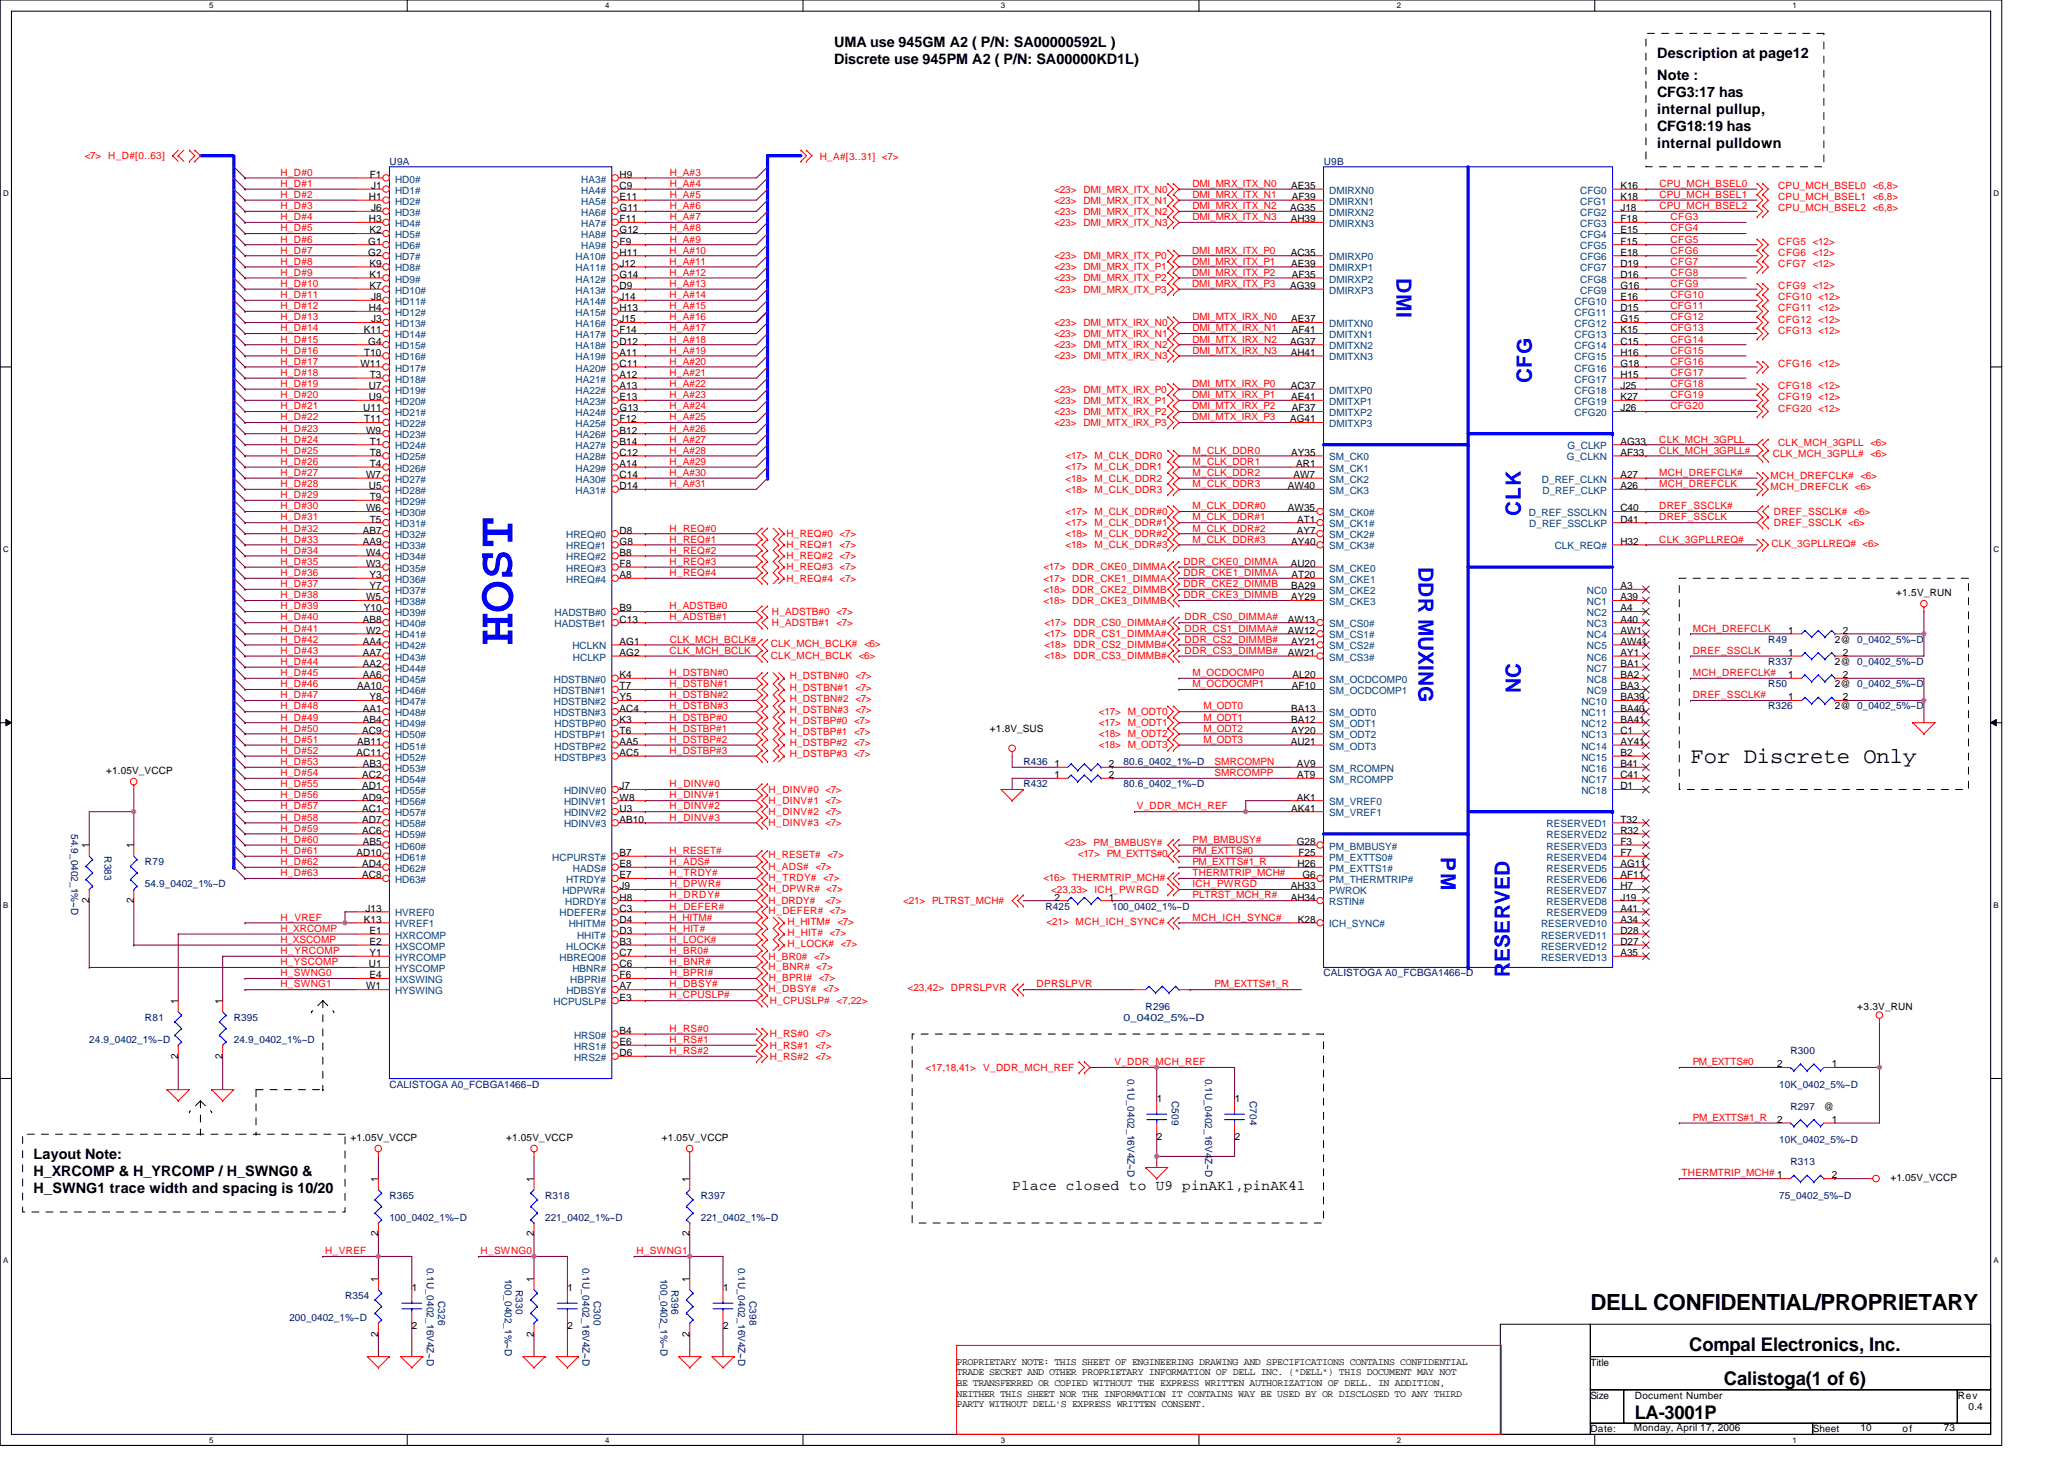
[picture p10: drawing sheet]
<svg xmlns="http://www.w3.org/2000/svg" width="297mm" height="210mm" viewBox="0 0 297 210" stroke-linecap="round" stroke-linejoin="round" font-family="sans-serif">
<defs><g id="words">
<text font-size="7.7" fill="#00f" x="73.8" y="92.8" transform="rotate(-90 73.8 92.8)">HOST</text>
<g font-size="3.2">
<text x="243.3" y="109.8">For Discrete Only</text>
<text x="228.9" y="188.6">DELL CONFIDENTIAL/PROPRIETARY</text>
</g>
<g font-size="3" fill="#00f">
<text x="201" y="40" transform="rotate(90 201 40)">DMI</text>
<text x="220.5" y="55.2" transform="rotate(-90 220.5 55.2)">CFG</text>
<text x="218.9" y="74.3" transform="rotate(-90 218.9 74.3)">CLK</text>
<text x="204.1" y="81.6" transform="rotate(90 204.1 81.6)">DDR MUXING</text>
<text x="218.9" y="99.7" transform="rotate(-90 218.9 99.7)">NC</text>
<text x="207.4" y="123.4" transform="rotate(90 207.4 123.4)">PM</text>
<text x="217.3" y="140.7" transform="rotate(-90 217.3 140.7)">RESERVED</text>
</g>
<g font-size="2.7">
<text x="243.1" y="194.4">Compal Electronics, Inc.</text>
<text x="248.1" y="199.3">Calistoga(1 of 6)</text>
<text x="235.3" y="204.2">LA-3001P</text>
</g>
<g font-size="2.1">
<text x="120.1" y="6.7">UMA use 945GM A2 ( P/N: SA00000592L )</text>
<text x="120.1" y="9.2">Discrete use 945PM A2 ( P/N: SA00000KD1L)</text>
<text x="238.5" y="8.3">Description at page12</text>
<text x="238.5" y="11.5">Note :</text>
<text x="238.5" y="14">CFG3:17 has</text>
<text x="238.5" y="16.4">internal pullup,</text>
<text x="238.5" y="18.9">CFG18:19 has</text>
<text x="238.5" y="21.4">internal pulldown</text>
<text x="4.8" y="166.8">Layout Note:</text>
<text x="4.8" y="169.2">H_XRCOMP &amp; H_YRCOMP / H_SWNG0 &amp;</text>
<text x="4.8" y="171.7">H_SWNG1 trace width and spacing is 10/20</text>
<text x="145.7" y="171.3">Place closed to U9 pinAK1,pinAK41</text>
</g>
<g font-size="1.4" fill="#f00">
<text x="12.2" y="22.9">&lt;7&gt; H_D#[0..63]</text>
<text x="118" y="23.1">H_A#[3..31] &lt;7&gt;</text>
<text x="40.4" y="28.5">H_D#2</text>
<text x="40.4" y="25.3">H_D#0</text>
<text x="40.4" y="26.9">H_D#1</text>
<text x="96.4" y="25.3">H_A#3</text>
<text x="96.4" y="28.5">H_A#5</text>
<text x="96.4" y="26.9">H_A#4</text>
<text x="151.7" y="29.3">&lt;23&gt; DMI_MRX_ITX_N1</text>
<text x="151.7" y="27.7">&lt;23&gt; DMI_MRX_ITX_N0</text>
<text x="171.6" y="26.9">DMI_MRX_ITX_N0</text>
<text x="171.6" y="28.5">DMI_MRX_ITX_N1</text>
<text x="238.8" y="28.5">CPU_MCH_BSEL1</text>
<text x="238.8" y="26.9">CPU_MCH_BSEL0</text>
<text x="255.9" y="28.8">CPU_MCH_BSEL1 &lt;6,8&gt;</text>
<text x="255.9" y="27.2">CPU_MCH_BSEL0 &lt;6,8&gt;</text>
<text x="40.4" y="33.3">H_D#5</text>
<text x="40.4" y="31.7">H_D#4</text>
<text x="40.4" y="30.1">H_D#3</text>
<text x="40.4" y="34.9">H_D#6</text>
<text x="96.4" y="33.3">H_A#8</text>
<text x="96.4" y="31.7">H_A#7</text>
<text x="96.4" y="30.1">H_A#6</text>
<text x="96.4" y="34.9">H_A#9</text>
<text x="151.7" y="32.5">&lt;23&gt; DMI_MRX_ITX_N3</text>
<text x="151.7" y="30.9">&lt;23&gt; DMI_MRX_ITX_N2</text>
<text x="171.6" y="30.1">DMI_MRX_ITX_N2</text>
<text x="171.6" y="31.7">DMI_MRX_ITX_N3</text>
<text x="238.8" y="30.1">CPU_MCH_BSEL2</text>
<text x="240.4" y="31.7">CFG3</text>
<text x="240.4" y="33.3">CFG4</text>
<text x="240.4" y="34.9">CFG5</text>
<text x="255.9" y="35.2">CFG5 &lt;12&gt;</text>
<text x="255.9" y="30.4">CPU_MCH_BSEL2 &lt;6,8&gt;</text>
<text x="40.4" y="41.3">H_D#10</text>
<text x="40.4" y="38.1">H_D#8</text>
<text x="40.4" y="39.7">H_D#9</text>
<text x="40.4" y="36.5">H_D#7</text>
<text x="96.4" y="41.3">H_A#13</text>
<text x="96.4" y="39.7">H_A#12</text>
<text x="96.4" y="38.1">H_A#11</text>
<text x="96.4" y="36.5">H_A#10</text>
<text x="151.7" y="37.3">&lt;23&gt; DMI_MRX_ITX_P0</text>
<text x="151.7" y="40.5">&lt;23&gt; DMI_MRX_ITX_P2</text>
<text x="151.7" y="38.9">&lt;23&gt; DMI_MRX_ITX_P1</text>
<text x="171.6" y="38.1">DMI_MRX_ITX_P1</text>
<text x="171.6" y="36.5">DMI_MRX_ITX_P0</text>
<text x="171.6" y="39.7">DMI_MRX_ITX_P2</text>
<text x="171.6" y="41.3">DMI_MRX_ITX_P3</text>
<text x="240.4" y="39.7">CFG8</text>
<text x="240.4" y="38.1">CFG7</text>
<text x="240.4" y="41.3">CFG9</text>
<text x="240.4" y="36.5">CFG6</text>
<text x="255.9" y="38.4">CFG7 &lt;12&gt;</text>
<text x="255.9" y="41.6">CFG9 &lt;12&gt;</text>
<text x="255.9" y="36.8">CFG6 &lt;12&gt;</text>
<text x="40.4" y="42.9">H_D#11</text>
<text x="40.4" y="47.7">H_D#14</text>
<text x="40.4" y="46.1">H_D#13</text>
<text x="40.4" y="44.5">H_D#12</text>
<text x="96.4" y="44.5">H_A#15</text>
<text x="96.4" y="46.1">H_A#16</text>
<text x="96.4" y="47.7">H_A#17</text>
<text x="96.4" y="42.9">H_A#14</text>
<text x="151.7" y="46.9">&lt;23&gt; DMI_MTX_IRX_N0</text>
<text x="151.7" y="42.1">&lt;23&gt; DMI_MRX_ITX_P3</text>
<text x="171.6" y="46.1">DMI_MTX_IRX_N0</text>
<text x="171.6" y="47.7">DMI_MTX_IRX_N1</text>
<text x="240.4" y="42.9">CFG10</text>
<text x="240.4" y="44.5">CFG11</text>
<text x="240.4" y="47.7">CFG13</text>
<text x="240.4" y="46.1">CFG12</text>
<text x="255.9" y="46.4">CFG12 &lt;12&gt;</text>
<text x="255.9" y="44.8">CFG11 &lt;12&gt;</text>
<text x="255.9" y="43.2">CFG10 &lt;12&gt;</text>
<text x="40.4" y="50.9">H_D#16</text>
<text x="40.4" y="52.5">H_D#17</text>
<text x="40.4" y="49.3">H_D#15</text>
<text x="96.4" y="52.5">H_A#20</text>
<text x="96.4" y="50.9">H_A#19</text>
<text x="96.4" y="49.3">H_A#18</text>
<text x="151.7" y="48.5">&lt;23&gt; DMI_MTX_IRX_N1</text>
<text x="151.7" y="51.7">&lt;23&gt; DMI_MTX_IRX_N3</text>
<text x="151.7" y="50.1">&lt;23&gt; DMI_MTX_IRX_N2</text>
<text x="171.6" y="50.9">DMI_MTX_IRX_N3</text>
<text x="171.6" y="49.3">DMI_MTX_IRX_N2</text>
<text x="240.4" y="49.3">CFG14</text>
<text x="240.4" y="50.9">CFG15</text>
<text x="240.4" y="52.5">CFG16</text>
<text x="255.9" y="52.8">CFG16 &lt;12&gt;</text>
<text x="255.9" y="48">CFG13 &lt;12&gt;</text>
<text x="40.4" y="54.1">H_D#18</text>
<text x="40.4" y="57.3">H_D#20</text>
<text x="40.4" y="55.7">H_D#19</text>
<text x="40.4" y="58.9">H_D#21</text>
<text x="96.4" y="55.7">H_A#22</text>
<text x="96.4" y="54.1">H_A#21</text>
<text x="96.4" y="58.9">H_A#24</text>
<text x="96.4" y="57.3">H_A#23</text>
<text x="151.7" y="58.1">&lt;23&gt; DMI_MTX_IRX_P1</text>
<text x="151.7" y="56.5">&lt;23&gt; DMI_MTX_IRX_P0</text>
<text x="151.7" y="59.7">&lt;23&gt; DMI_MTX_IRX_P2</text>
<text x="171.6" y="55.7">DMI_MTX_IRX_P0</text>
<text x="171.6" y="57.3">DMI_MTX_IRX_P1</text>
<text x="171.6" y="58.9">DMI_MTX_IRX_P2</text>
<text x="240.4" y="54.1">CFG17</text>
<text x="240.4" y="55.7">CFG18</text>
<text x="240.4" y="57.3">CFG19</text>
<text x="240.4" y="58.9">CFG20</text>
<text x="255.9" y="57.6">CFG19 &lt;12&gt;</text>
<text x="255.9" y="59.2">CFG20 &lt;12&gt;</text>
<text x="255.9" y="56">CFG18 &lt;12&gt;</text>
<text x="40.4" y="62.1">H_D#23</text>
<text x="40.4" y="63.7">H_D#24</text>
<text x="40.4" y="60.5">H_D#22</text>
<text x="40.4" y="65.3">H_D#25</text>
<text x="96.4" y="65.3">H_A#28</text>
<text x="96.4" y="62.1">H_A#26</text>
<text x="96.4" y="63.7">H_A#27</text>
<text x="96.4" y="60.5">H_A#25</text>
<text x="151.7" y="61.3">&lt;23&gt; DMI_MTX_IRX_P3</text>
<text x="171.6" y="60.5">DMI_MTX_IRX_P3</text>
<text x="171.6" y="65.3">M_CLK_DDR0</text>
<text x="238.8" y="63.7">CLK_MCH_3GPLL</text>
<text x="238.8" y="65.3">CLK_MCH_3GPLL#</text>
<text x="255.1" y="65.8">CLK_MCH_3GPLL# &lt;6&gt;</text>
<text x="255.9" y="64.2">CLK_MCH_3GPLL &lt;6&gt;</text>
<text x="40.4" y="68.5">H_D#27</text>
<text x="40.4" y="70.1">H_D#28</text>
<text x="40.4" y="71.7">H_D#29</text>
<text x="40.4" y="66.9">H_D#26</text>
<text x="96.4" y="70.1">H_A#31</text>
<text x="96.4" y="68.5">H_A#30</text>
<text x="96.4" y="66.9">H_A#29</text>
<text x="153.3" y="67.7">&lt;17&gt; M_CLK_DDR1</text>
<text x="153.3" y="70.9">&lt;18&gt; M_CLK_DDR3</text>
<text x="153.3" y="66.1">&lt;17&gt; M_CLK_DDR0</text>
<text x="153.3" y="69.3">&lt;18&gt; M_CLK_DDR2</text>
<text x="171.6" y="70.1">M_CLK_DDR3</text>
<text x="171.6" y="68.5">M_CLK_DDR2</text>
<text x="171.6" y="66.9">M_CLK_DDR1</text>
<text x="238.8" y="68.5">MCH_DREFCLK#</text>
<text x="238.8" y="70.1">MCH_DREFCLK</text>
<text x="254.8" y="70.6">MCH_DREFCLK &lt;6&gt;</text>
<text x="254.8" y="69">MCH_DREFCLK# &lt;6&gt;</text>
<text x="40.4" y="74.9">H_D#31</text>
<text x="40.4" y="76.5">H_D#32</text>
<text x="40.4" y="73.3">H_D#30</text>
<text x="96.4" y="76.5">H_REQ#0</text>
<text x="113.2" y="77.3">H_REQ#0 &lt;7&gt;</text>
<text x="153.3" y="74.1">&lt;17&gt; M_CLK_DDR#0</text>
<text x="153.3" y="77.3">&lt;18&gt; M_CLK_DDR#2</text>
<text x="153.3" y="75.7">&lt;17&gt; M_CLK_DDR#1</text>
<text x="171.6" y="73.3">M_CLK_DDR#0</text>
<text x="171.6" y="74.9">M_CLK_DDR#1</text>
<text x="171.6" y="76.5">M_CLK_DDR#2</text>
<text x="238.8" y="74.9">DREF_SSCLK</text>
<text x="238.8" y="73.3">DREF_SSCLK#</text>
<text x="255.3" y="74.1">DREF_SSCLK# &lt;6&gt;</text>
<text x="255.3" y="75.7">DREF_SSCLK &lt;6&gt;</text>
<text x="40.4" y="81.3">H_D#35</text>
<text x="40.4" y="79.7">H_D#34</text>
<text x="40.4" y="82.9">H_D#36</text>
<text x="40.4" y="78.1">H_D#33</text>
<text x="96.4" y="82.9">H_REQ#4</text>
<text x="96.4" y="79.7">H_REQ#2</text>
<text x="96.4" y="81.3">H_REQ#3</text>
<text x="96.4" y="78.1">H_REQ#1</text>
<text x="113.2" y="78.9">H_REQ#1 &lt;7&gt;</text>
<text x="113.2" y="80.5">H_REQ#2 &lt;7&gt;</text>
<text x="113.2" y="82.1">H_REQ#3 &lt;7&gt;</text>
<text x="113.2" y="83.7">H_REQ#4 &lt;7&gt;</text>
<text x="150.2" y="83.7">&lt;17&gt; DDR_CKE1_DIMMA</text>
<text x="150.2" y="82.1">&lt;17&gt; DDR_CKE0_DIMMA</text>
<text x="153.3" y="78.9">&lt;18&gt; M_CLK_DDR#3</text>
<text x="170.3" y="81.3">DDR_CKE0_DIMMA</text>
<text x="170.3" y="82.9">DDR_CKE1_DIMMA</text>
<text x="171.6" y="78.1">M_CLK_DDR#3</text>
<text x="238.8" y="78.1">CLK_3GPLLREQ#</text>
<text x="254.9" y="78.7">CLK_3GPLLREQ# &lt;6&gt;</text>
<text x="40.4" y="84.5">H_D#37</text>
<text x="40.4" y="87.7">H_D#39</text>
<text x="40.4" y="89.3">H_D#40</text>
<text x="40.4" y="86.1">H_D#38</text>
<text x="96.4" y="89.3">H_ADSTB#1</text>
<text x="96.4" y="87.7">H_ADSTB#0</text>
<text x="111.1" y="88.5">H_ADSTB#0 &lt;7&gt;</text>
<text x="150.2" y="85.3">&lt;18&gt; DDR_CKE2_DIMMB</text>
<text x="150.2" y="86.9">&lt;18&gt; DDR_CKE3_DIMMB</text>
<text x="170.3" y="86.1">DDR_CKE3_DIMMB</text>
<text x="170.3" y="84.5">DDR_CKE2_DIMMB</text>
<text x="170.5" y="89.3">DDR_CS0_DIMMA#</text>
<text x="40.4" y="95.7">H_D#44</text>
<text x="40.4" y="94.1">H_D#43</text>
<text x="40.4" y="90.9">H_D#41</text>
<text x="40.4" y="92.5">H_D#42</text>
<text x="96.4" y="94.1">CLK_MCH_BCLK</text>
<text x="96.4" y="92.5">CLK_MCH_BCLK#</text>
<text x="110.9" y="93.2">CLK_MCH_BCLK# &lt;6&gt;</text>
<text x="110.9" y="94.9">CLK_MCH_BCLK &lt;6&gt;</text>
<text x="111.1" y="90.1">H_ADSTB#1 &lt;7&gt;</text>
<text x="150.3" y="93.3">&lt;18&gt; DDR_CS2_DIMMB#</text>
<text x="150.3" y="91.7">&lt;17&gt; DDR_CS1_DIMMA#</text>
<text x="150.3" y="90.1">&lt;17&gt; DDR_CS0_DIMMA#</text>
<text x="150.3" y="94.9">&lt;18&gt; DDR_CS3_DIMMB#</text>
<text x="170.5" y="90.9">DDR_CS1_DIMMA#</text>
<text x="170.5" y="94.1">DDR_CS3_DIMMB#</text>
<text x="170.5" y="92.5">DDR_CS2_DIMMB#</text>
<text x="243.6" y="90.9">MCH_DREFCLK</text>
<text x="243.6" y="94.1">DREF_SSCLK</text>
<text x="40.4" y="97.3">H_D#45</text>
<text x="40.4" y="98.9">H_D#46</text>
<text x="40.4" y="100.5">H_D#47</text>
<text x="96.4" y="97.3">H_DSTBN#0</text>
<text x="96.4" y="98.9">H_DSTBN#1</text>
<text x="96.4" y="100.5">H_DSTBN#2</text>
<text x="113.7" y="99.4">H_DSTBN#1 &lt;7&gt;</text>
<text x="113.7" y="97.8">H_DSTBN#0 &lt;7&gt;</text>
<text x="113.7" y="101">H_DSTBN#2 &lt;7&gt;</text>
<text x="171.6" y="97.3">M_OCDOCMP0</text>
<text x="171.6" y="98.9">M_OCDOCMP1</text>
<text x="243.6" y="100.5">DREF_SSCLK#</text>
<text x="243.6" y="97.3">MCH_DREFCLK#</text>
<text x="40.4" y="105.3">H_D#50</text>
<text x="40.4" y="106.9">H_D#51</text>
<text x="40.4" y="102.1">H_D#48</text>
<text x="40.4" y="103.7">H_D#49</text>
<text x="96.4" y="103.7">H_DSTBP#0</text>
<text x="96.4" y="106.9">H_DSTBP#2</text>
<text x="96.4" y="102.1">H_DSTBN#3</text>
<text x="96.4" y="105.3">H_DSTBP#1</text>
<text x="113.7" y="102.6">H_DSTBN#3 &lt;7&gt;</text>
<text x="113.7" y="105.8">H_DSTBP#1 &lt;7&gt;</text>
<text x="113.7" y="104.2">H_DSTBP#0 &lt;7&gt;</text>
<text x="113.7" y="107.4">H_DSTBP#2 &lt;7&gt;</text>
<text x="158.2" y="102.9">&lt;17&gt; M_ODT0</text>
<text x="158.2" y="107.7">&lt;18&gt; M_ODT3</text>
<text x="158.2" y="106.1">&lt;18&gt; M_ODT2</text>
<text x="158.2" y="104.5">&lt;17&gt; M_ODT1</text>
<text x="173.2" y="103.7">M_ODT1</text>
<text x="173.2" y="106.9">M_ODT3</text>
<text x="173.2" y="105.3">M_ODT2</text>
<text x="173.2" y="102.1">M_ODT0</text>
<text x="40.4" y="108.5">H_D#52</text>
<text x="40.4" y="113.3">H_D#55</text>
<text x="40.4" y="110.1">H_D#53</text>
<text x="40.4" y="111.7">H_D#54</text>
<text x="96.4" y="113.3">H_DINV#0</text>
<text x="96.4" y="108.5">H_DSTBP#3</text>
<text x="113.7" y="109">H_DSTBP#3 &lt;7&gt;</text>
<text x="174.8" y="110.1">SMRCOMPN</text>
<text x="174.8" y="111.7">SMRCOMPP</text>
<text x="40.4" y="118.1">H_D#58</text>
<text x="40.4" y="119.7">H_D#59</text>
<text x="40.4" y="114.9">H_D#56</text>
<text x="40.4" y="116.5">H_D#57</text>
<text x="96.4" y="116.5">H_DINV#2</text>
<text x="96.4" y="118.1">H_DINV#3</text>
<text x="96.4" y="114.9">H_DINV#1</text>
<text x="110.6" y="115.7">H_DINV#1 &lt;7&gt;</text>
<text x="110.6" y="114.1">H_DINV#0 &lt;7&gt;</text>
<text x="110.6" y="117.3">H_DINV#2 &lt;7&gt;</text>
<text x="110.6" y="118.9">H_DINV#3 &lt;7&gt;</text>
<text x="163.6" y="116.5">V_DDR_MCH_REF</text>
<text x="40.4" y="121.3">H_D#60</text>
<text x="40.4" y="124.5">H_D#62</text>
<text x="40.4" y="122.9">H_D#61</text>
<text x="96.4" y="124.5">H_ADS#</text>
<text x="96.4" y="122.9">H_RESET#</text>
<text x="110.6" y="123.5">H_RESET# &lt;7&gt;</text>
<text x="110.6" y="125.2">H_ADS# &lt;7&gt;</text>
<text x="153.2" y="121.8">&lt;23&gt; PM_BMBUSY#</text>
<text x="155.1" y="123.4">&lt;17&gt; PM_EXTTS#0</text>
<text x="171.6" y="121.3">PM_BMBUSY#</text>
<text x="171.6" y="124.5">PM_EXTTS#1_R</text>
<text x="171.6" y="122.9">PM_EXTTS#0</text>
<text x="40.4" y="126.1">H_D#63</text>
<text x="96.4" y="129.3">H_DRDY#</text>
<text x="96.4" y="126.1">H_TRDY#</text>
<text x="96.4" y="130.9">H_DEFER#</text>
<text x="96.4" y="127.7">H_DPWR#</text>
<text x="110.6" y="126.7">H_TRDY# &lt;7&gt;</text>
<text x="110.6" y="131.6">H_DEFER# &lt;7&gt;</text>
<text x="110.6" y="130.1">H_DRDY#</text>
<text x="110.6" y="128.4">H_DPWR# &lt;7&gt;</text>
<text x="118.8" y="130.1">&lt;7&gt;</text>
<text x="130" y="130.1">&lt;21&gt; PLTRST_MCH#</text>
<text x="150.2" y="126.7">&lt;16&gt; THERMTRIP_MCH#</text>
<text x="151.3" y="128.5">&lt;23,33&gt; ICH_PWRGD</text>
<text x="171.6" y="127.7">ICH_PWRGD</text>
<text x="171.6" y="129.3">PLTRST_MCH_R#</text>
<text x="171.6" y="126.1">THERMTRIP_MCH#</text>
<text x="40.4" y="134.1">H_XRCOMP</text>
<text x="40.4" y="135.7">H_XSCOMP</text>
<text x="40.4" y="137.3">H_YRCOMP</text>
<text x="40.4" y="132.5">H_VREF</text>
<text x="96.4" y="134.1">H_HIT#</text>
<text x="96.4" y="135.7">H_LOCK#</text>
<text x="96.4" y="137.3">H_BR0#</text>
<text x="96.4" y="132.5">H_HITM#</text>
<text x="113.3" y="134.7">H_HIT# &lt;7&gt;</text>
<text x="113.3" y="136.4">H_LOCK# &lt;7&gt;</text>
<text x="113.3" y="133.2">H_HITM#</text>
<text x="120.5" y="133.2">&lt;7&gt;</text>
<text x="150.6" y="133.2">&lt;21&gt; MCH_ICH_SYNC#</text>
<text x="171.6" y="132.5">MCH_ICH_SYNC#</text>
<text x="40.4" y="142.1">H_SWNG1</text>
<text x="40.4" y="140.5">H_SWNG0</text>
<text x="40.4" y="138.9">H_YSCOMP</text>
<text x="96.4" y="138.9">H_BNR#</text>
<text x="96.4" y="143.7">H_CPUSLP#</text>
<text x="96.4" y="142.1">H_DBSY#</text>
<text x="96.4" y="140.5">H_BPRI#</text>
<text x="110.6" y="138.1">H_BR0# &lt;7&gt;</text>
<text x="110.6" y="142.7">H_DBSY# &lt;7&gt;</text>
<text x="110.6" y="139.6">H_BNR# &lt;7&gt;</text>
<text x="110.6" y="141.2">H_BPRI# &lt;7&gt;</text>
<text x="130.6" y="142.6">&lt;23,42&gt; DPRSLPVR</text>
<text x="149.2" y="142.1">DPRSLPVR</text>
<text x="174.8" y="142.1">PM_EXTTS#1_R</text>
<text x="96.4" y="148.5">H_RS#0</text>
<text x="110.8" y="144.5">H_CPUSLP# &lt;7,22&gt;</text>
<text x="110.8" y="149.3">H_RS#0 &lt;7&gt;</text>
<text x="96.4" y="151.7">H_RS#2</text>
<text x="96.4" y="150.1">H_RS#1</text>
<text x="110.8" y="150.9">H_RS#1 &lt;7&gt;</text>
<text x="110.8" y="152.5">H_RS#2 &lt;7&gt;</text>
<text x="133.2" y="154.1">&lt;17,18,41&gt;</text>
<text x="141.5" y="154.1">V_DDR_MCH_REF</text>
<text x="160.4" y="153.3">V_DDR_MCH_REF</text>
<text x="243.6" y="153.3">PM_EXTTS#0</text>
<text x="243.6" y="161.3">PM_EXTTS#1_R</text>
<text x="242" y="169.3">THERMTRIP_MCH# 1</text>
<text x="46.8" y="180.5">H_VREF</text>
<text x="69.2" y="180.5">H_SWNG0</text>
<text x="91.6" y="180.5">H_SWNG1</text>
</g>
<g font-size="1.4" fill="#000080">
<text x="56.1" y="23.7">U9A</text>
<text x="190.5" y="23.7">U9B</text>
<text x="254.5" y="92.5">R49</text>
<text x="254.5" y="95.7">R337</text>
<text x="254.5" y="98.9">R50</text>
<text x="254.5" y="102.1">R326</text>
<text x="147.3" y="110.1">R436</text>
<text x="147.3" y="113.3">R432</text>
<text x="161.7" y="110.1">80.6_0402_1%~D</text>
<text x="161.7" y="113.3">80.6_0402_1%~D</text>
<text x="10.2" y="120" transform="rotate(90 10.2 120)">54.9_0402_1%~D</text>
<text x="15" y="123.2" transform="rotate(90 15 123.2)">R383</text>
<text x="20.9" y="124.5">R79</text>
<text x="20.8" y="127.7">54.9_0402_1%~D</text>
<text x="150.5" y="130.9">R425</text>
<text x="160.1" y="130.9">100_0402_1%~D</text>
<text x="190.5" y="140.5">CALISTOGA A0_FCBGA1466~D</text>
<text x="20.9" y="146.9">R81</text>
<text x="33.7" y="146.9">R395</text>
<text x="161.7" y="146.9">0_0402_5%~D</text>
<text x="164.9" y="145.3">R296</text>
<text x="12.8" y="150.1">24.9_0402_1%~D</text>
<text x="33.7" y="150.1">24.9_0402_1%~D</text>
<text x="162.3" y="155.2" transform="rotate(90 162.3 155.2)">0.1U_0402_16V4Z~D</text>
<text x="173.5" y="155.2" transform="rotate(90 173.5 155.2)">0.1U_0402_16V4Z~D</text>
<text x="257.7" y="151.7">R300</text>
<text x="56" y="156.5">CALISTOGA A0_FCBGA1466~D</text>
<text x="168.7" y="158.4" transform="rotate(90 168.7 158.4)">C509</text>
<text x="179.8" y="158.4" transform="rotate(90 179.8 158.4)">C704</text>
<text x="256.1" y="156.5">10K_0402_5%~D</text>
<text x="257.7" y="159.7">R297</text>
<text x="256.1" y="164.5">10K_0402_5%~D</text>
<text x="257.7" y="167.7">R313</text>
<text x="56" y="172.5">R365</text>
<text x="78.5" y="172.5">R318</text>
<text x="100.9" y="172.5">R397</text>
<text x="256.1" y="172.5">75_0402_5%~D</text>
<text x="56" y="175.7">100_0402_1%~D</text>
<text x="78.5" y="175.7">221_0402_1%~D</text>
<text x="100.9" y="175.7">221_0402_1%~D</text>
<text x="61.4" y="182.4" transform="rotate(90 61.4 182.4)">0.1U_0402_16V4Z~D</text>
<text x="72.6" y="184" transform="rotate(90 72.6 184)">100_0402_1%~D</text>
<text x="74.2" y="185.6" transform="rotate(90 74.2 185.6)">R330</text>
<text x="83.8" y="182.4" transform="rotate(90 83.8 182.4)">0.1U_0402_16V4Z~D</text>
<text x="95.1" y="184" transform="rotate(90 95.1 184)">100_0402_1%~D</text>
<text x="96.6" y="185.6" transform="rotate(90 96.6 185.6)">R396</text>
<text x="106.3" y="182.4" transform="rotate(90 106.3 182.4)">0.1U_0402_16V4Z~D</text>
<text x="41.7" y="190.1">200_0402_1%~D</text>
<text x="49.7" y="186.9">R354</text>
<text x="63.1" y="187.2" transform="rotate(90 63.1 187.2)">C326</text>
<text x="85.4" y="187.2" transform="rotate(90 85.4 187.2)">C300</text>
<text x="107.8" y="187.2" transform="rotate(90 107.8 187.2)">C398</text>
</g>
<g font-size="1.4">
<text x="53.1" y="28.8">H1</text>
<text x="53.2" y="25.6">F1</text>
<text x="53.4" y="27.2">J1</text>
<text x="89.2" y="25.6">H9</text>
<text x="89.2" y="27.2">C9</text>
<text x="89.2" y="28.8">E11</text>
<text x="185.8" y="27.2">AE35</text>
<text x="185.9" y="28.8">AF39</text>
<text x="233.2" y="28.8">K18</text>
<text x="233.2" y="27.2">K16</text>
<text x="53" y="35.2">G1</text>
<text x="53.1" y="32">H3</text>
<text x="53.2" y="33.6">K2</text>
<text x="53.4" y="30.4">J6</text>
<text x="89.2" y="30.4">G11</text>
<text x="89.2" y="32">F11</text>
<text x="89.2" y="33.6">G12</text>
<text x="89.2" y="35.2">F9</text>
<text x="185.7" y="30.4">AG35</text>
<text x="185.8" y="32">AH39</text>
<text x="233.2" y="30.4">J18</text>
<text x="233.2" y="32">F18</text>
<text x="233.2" y="33.6">E15</text>
<text x="233.2" y="35.2">F15</text>
<text x="53" y="36.8">G2</text>
<text x="53.2" y="38.4">K9</text>
<text x="53.2" y="40">K1</text>
<text x="53.2" y="41.6">K7</text>
<text x="89.2" y="36.8">H11</text>
<text x="89.2" y="38.4">J12</text>
<text x="89.2" y="40">G14</text>
<text x="89.2" y="41.6">D9</text>
<text x="185.7" y="41.6">AG39</text>
<text x="185.8" y="36.8">AC35</text>
<text x="185.8" y="38.4">AE39</text>
<text x="185.9" y="40">AF35</text>
<text x="233.2" y="36.8">E18</text>
<text x="233.2" y="38.4">D19</text>
<text x="233.2" y="40">D16</text>
<text x="233.2" y="41.6">G16</text>
<text x="52.4" y="48">K11</text>
<text x="53.1" y="44.8">H4</text>
<text x="53.4" y="43.2">J8</text>
<text x="53.4" y="46.4">J3</text>
<text x="89.2" y="43.2">J14</text>
<text x="89.2" y="44.8">H13</text>
<text x="89.2" y="46.4">J15</text>
<text x="89.2" y="48">F14</text>
<text x="185.8" y="46.4">AE37</text>
<text x="185.9" y="48">AF41</text>
<text x="233.2" y="43.2">E16</text>
<text x="233.2" y="44.8">D15</text>
<text x="233.2" y="46.4">G15</text>
<text x="233.2" y="48">K15</text>
<text x="51.9" y="52.8">W11</text>
<text x="52.4" y="51.2">T10</text>
<text x="53" y="49.6">G4</text>
<text x="89.2" y="49.6">D12</text>
<text x="89.2" y="51.2">A11</text>
<text x="89.2" y="52.8">C11</text>
<text x="185.7" y="49.6">AG37</text>
<text x="185.8" y="51.2">AH41</text>
<text x="233.2" y="52.8">G18</text>
<text x="233.2" y="49.6">C15</text>
<text x="233.2" y="51.2">H16</text>
<text x="52.3" y="59.2">U11</text>
<text x="53.1" y="56">U7</text>
<text x="53.1" y="57.6">U9</text>
<text x="53.2" y="54.4">T3</text>
<text x="89.2" y="54.4">A12</text>
<text x="89.2" y="56">A13</text>
<text x="89.2" y="57.6">E13</text>
<text x="89.2" y="59.2">G13</text>
<text x="185.8" y="56">AC37</text>
<text x="185.8" y="57.6">AE41</text>
<text x="185.9" y="59.2">AF37</text>
<text x="233.2" y="54.4">H15</text>
<text x="233.2" y="56">J25</text>
<text x="233.2" y="57.6">K27</text>
<text x="233.2" y="59.2">J26</text>
<text x="52.4" y="60.8">T11</text>
<text x="52.7" y="62.4">W9</text>
<text x="53.2" y="64">T1</text>
<text x="53.2" y="65.6">T8</text>
<text x="89.2" y="60.8">F12</text>
<text x="89.2" y="62.4">B12</text>
<text x="89.2" y="64">B14</text>
<text x="89.2" y="65.6">C12</text>
<text x="185.7" y="60.8">AG41</text>
<text x="185.8" y="65.6">AY35</text>
<text x="233.2" y="64">AG33</text>
<text x="233.2" y="65.6">AF33</text>
<text x="52.7" y="68.8">W7</text>
<text x="53.1" y="70.4">U5</text>
<text x="53.2" y="67.2">T4</text>
<text x="53.2" y="72">T9</text>
<text x="89.2" y="67.2">A14</text>
<text x="89.2" y="68.8">C14</text>
<text x="89.2" y="70.4">D14</text>
<text x="185.4" y="70.4">AW40</text>
<text x="186.2" y="68.8">AW7</text>
<text x="186.6" y="67.2">AR1</text>
<text x="233.2" y="68.8">A27</text>
<text x="233.2" y="70.4">A26</text>
<text x="52.2" y="76.8">AB7</text>
<text x="52.7" y="73.6">W6</text>
<text x="53.2" y="75.2">T5</text>
<text x="89.2" y="76.8">D8</text>
<text x="185.4" y="73.6">AW35</text>
<text x="186.6" y="76.8">AY7</text>
<text x="186.7" y="75.2">AT1</text>
<text x="233.2" y="73.6">C40</text>
<text x="233.2" y="75.2">D41</text>
<text x="52.2" y="78.4">AA9</text>
<text x="52.7" y="80">W4</text>
<text x="52.7" y="81.6">W3</text>
<text x="53.2" y="83.2">Y3</text>
<text x="89.2" y="78.4">G8</text>
<text x="89.2" y="80">B8</text>
<text x="89.2" y="81.6">F8</text>
<text x="89.2" y="83.2">A8</text>
<text x="185.8" y="81.6">AU20</text>
<text x="185.8" y="78.4">AY40</text>
<text x="185.9" y="83.2">AT20</text>
<text x="233.2" y="78.4">H32</text>
<text x="52.2" y="89.6">AB8</text>
<text x="52.4" y="88">Y10</text>
<text x="52.7" y="86.4">W5</text>
<text x="53.2" y="84.8">Y7</text>
<text x="89.2" y="88">B9</text>
<text x="89.2" y="89.6">C13</text>
<text x="185.4" y="89.6">AW13</text>
<text x="185.8" y="84.8">BA29</text>
<text x="185.8" y="86.4">AY29</text>
<text x="233.2" y="84.8">A3</text>
<text x="233.2" y="86.4">A39</text>
<text x="233.2" y="88">A4</text>
<text x="233.2" y="89.6">A40</text>
<text x="272.9" y="85.8">+1.5V_RUN</text>
<text x="52.2" y="92.8">AA4</text>
<text x="52.2" y="94.4">AA7</text>
<text x="52.2" y="96">AA2</text>
<text x="52.7" y="91.2">W2</text>
<text x="89.2" y="94.4">AG2</text>
<text x="89.2" y="92.8">AG1</text>
<text x="185.4" y="91.2">AW12</text>
<text x="185.4" y="94.4">AW21</text>
<text x="185.8" y="92.8">AY21</text>
<text x="233.2" y="91.2">AW1</text>
<text x="233.2" y="92.8">AW41</text>
<text x="233.2" y="94.4">AY1</text>
<text x="233.2" y="96">BA1</text>
<text x="257.4" y="91.2">1</text>
<text x="257.4" y="94.4">1</text>
<text x="264.1" y="92.5">2@ 0_0402_5%~D</text>
<text x="264.1" y="95.7">2@ 0_0402_5%~D</text>
<text x="265.2" y="91.2">2</text>
<text x="265.2" y="94.4">2</text>
<text x="51.4" y="99.2">AA10</text>
<text x="52.2" y="97.6">AA6</text>
<text x="53.2" y="100.8">Y8</text>
<text x="89.2" y="97.6">K4</text>
<text x="89.2" y="99.2">T7</text>
<text x="89.2" y="100.8">Y5</text>
<text x="185.9" y="99.2">AF10</text>
<text x="186" y="97.6">AL20</text>
<text x="233.2" y="97.6">BA2</text>
<text x="233.2" y="99.2">BA3</text>
<text x="233.2" y="100.8">BA39</text>
<text x="257.4" y="97.6">1</text>
<text x="257.4" y="100.8">1</text>
<text x="264.1" y="98.9">2@ 0_0402_5%~D</text>
<text x="265.2" y="97.6">2</text>
<text x="265.2" y="100.8">2</text>
<text x="51.4" y="107.2">AB11</text>
<text x="52.1" y="105.6">AC9</text>
<text x="52.2" y="102.4">AA1</text>
<text x="52.2" y="104">AB4</text>
<text x="89.2" y="104">K3</text>
<text x="89.2" y="105.6">T6</text>
<text x="89.2" y="107.2">AA5</text>
<text x="89.2" y="102.4">AC4</text>
<text x="142.5" y="105.3">+1.8V_SUS</text>
<text x="185.8" y="107.2">AU21</text>
<text x="185.8" y="102.4">BA13</text>
<text x="185.8" y="104">BA12</text>
<text x="185.8" y="105.6">AY20</text>
<text x="233.2" y="102.4">BA40</text>
<text x="233.2" y="104">BA41</text>
<text x="233.2" y="105.6">C1</text>
<text x="233.2" y="107.2">AY41</text>
<text x="264.1" y="102.1">2@ 0_0402_5%~D</text>
<text x="15.3" y="111.4">+1.05V_VCCP</text>
<text x="51.3" y="108.8">AC11</text>
<text x="52.1" y="112">AC2</text>
<text x="52.1" y="113.6">AD1</text>
<text x="52.2" y="110.4">AB3</text>
<text x="89.2" y="108.8">AC5</text>
<text x="89.2" y="113.6">J7</text>
<text x="151.7" y="110.4">1</text>
<text x="151.7" y="112">1</text>
<text x="159.6" y="110.4">2</text>
<text x="159.6" y="112">2</text>
<text x="186.6" y="110.4">AV9</text>
<text x="186.7" y="112">AT9</text>
<text x="233.2" y="108.8">B2</text>
<text x="233.2" y="110.4">B41</text>
<text x="233.2" y="112">C41</text>
<text x="233.2" y="113.6">D1</text>
<text x="52.1" y="115.2">AD9</text>
<text x="52.1" y="116.8">AC1</text>
<text x="52.1" y="118.4">AD7</text>
<text x="52.1" y="120">AC6</text>
<text x="89.2" y="115.2">W8</text>
<text x="89.2" y="116.8">U3</text>
<text x="89.2" y="118.4">AB10</text>
<text x="185.8" y="116.8">AK41</text>
<text x="186.6" y="115.2">AK1</text>
<text x="233.2" y="118.4">T32</text>
<text x="233.2" y="120">R32</text>
<text x="12.8" y="122.1" transform="rotate(-90 12.8 122.1)">1</text>
<text x="19.2" y="122.1" transform="rotate(-90 19.2 122.1)">1</text>
<text x="51.3" y="123.2">AD10</text>
<text x="52.1" y="124.8">AD4</text>
<text x="52.2" y="121.6">AB5</text>
<text x="89.2" y="124.8">E8</text>
<text x="89.2" y="123.2">B7</text>
<text x="186.6" y="121.6">G28</text>
<text x="186.7" y="124.8">H26</text>
<text x="186.9" y="123.2">F25</text>
<text x="233.2" y="121.6">F3</text>
<text x="233.2" y="123.2">F7</text>
<text x="233.2" y="124.8">AG11</text>
<text x="12.8" y="129.9" transform="rotate(-90 12.8 129.9)">2</text>
<text x="19.2" y="129.9" transform="rotate(-90 19.2 129.9)">2</text>
<text x="52.1" y="126.4">AC8</text>
<text x="52.6" y="131.2">J13</text>
<text x="89.2" y="131.2">C3</text>
<text x="89.2" y="126.4">E7</text>
<text x="89.2" y="129.6">H8</text>
<text x="89.2" y="128">J9</text>
<text x="151.7" y="129.6">2</text>
<text x="159.6" y="129.6">1</text>
<text x="185.8" y="128">AH33</text>
<text x="185.8" y="129.6">AH34</text>
<text x="187.4" y="126.4">G6</text>
<text x="233.2" y="126.4">AF11</text>
<text x="233.2" y="128">H7</text>
<text x="233.2" y="129.6">J19</text>
<text x="233.2" y="131.2">A41</text>
<text x="52.4" y="132.8">K13</text>
<text x="53.2" y="134.4">E1</text>
<text x="53.2" y="136">E2</text>
<text x="53.2" y="137.6">Y1</text>
<text x="89.2" y="134.4">D3</text>
<text x="89.2" y="137.6">C7</text>
<text x="89.2" y="136">B3</text>
<text x="89.2" y="132.8">D4</text>
<text x="186.8" y="132.8">K28</text>
<text x="233.2" y="132.8">A34</text>
<text x="233.2" y="134.4">D28</text>
<text x="233.2" y="136">D27</text>
<text x="233.2" y="137.6">A35</text>
<text x="52.7" y="142.4">W1</text>
<text x="53.1" y="139.2">U1</text>
<text x="53.2" y="140.8">E4</text>
<text x="89.2" y="144">E3</text>
<text x="89.2" y="140.8">F6</text>
<text x="89.2" y="139.2">C6</text>
<text x="89.2" y="142.4">A7</text>
<text x="25.6" y="144.5" transform="rotate(-90 25.6 144.5)">1</text>
<text x="32" y="144.5" transform="rotate(-90 32 144.5)">1</text>
<text x="89.2" y="148.8">B4</text>
<text x="267.3" y="145.3">+3.3V_RUN</text>
<text x="25.6" y="152.4" transform="rotate(-90 25.6 152.4)">2</text>
<text x="32" y="152.4" transform="rotate(-90 32 152.4)">2</text>
<text x="89.2" y="150.4">E6</text>
<text x="89.2" y="152">D6</text>
<text x="255.8" y="153.6">2</text>
<text x="263.6" y="153.6">1</text>
<text x="166.5" y="158.6">1</text>
<text x="177.7" y="158.6">1</text>
<text x="255.8" y="161.6">2</text>
<text x="262.5" y="159.7">@</text>
<text x="263.6" y="161.6">1</text>
<text x="50.5" y="164.2">+1.05V_VCCP</text>
<text x="72.9" y="164.2">+1.05V_VCCP</text>
<text x="95.3" y="164.2">+1.05V_VCCP</text>
<text x="166.5" y="164">2</text>
<text x="177.7" y="164">2</text>
<text x="54.4" y="170.1" transform="rotate(-90 54.4 170.1)">1</text>
<text x="76.8" y="170.1" transform="rotate(-90 76.8 170.1)">1</text>
<text x="99.2" y="170.1" transform="rotate(-90 99.2 170.1)">1</text>
<text x="263.6" y="169.6">2</text>
<text x="272.1" y="170">+1.05V_VCCP</text>
<text x="54.4" y="177.9" transform="rotate(-90 54.4 177.9)">2</text>
<text x="76.8" y="177.9" transform="rotate(-90 76.8 177.9)">2</text>
<text x="99.2" y="177.9" transform="rotate(-90 99.2 177.9)">2</text>
<text x="54.4" y="184.5" transform="rotate(-90 54.4 184.5)">1</text>
<text x="59.3" y="185.8">1</text>
<text x="76.8" y="184.5" transform="rotate(-90 76.8 184.5)">1</text>
<text x="81.7" y="185.8">1</text>
<text x="99.2" y="184.5" transform="rotate(-90 99.2 184.5)">1</text>
<text x="104.1" y="185.8">1</text>
<text x="59.3" y="191.2">2</text>
<text x="81.7" y="191.2">2</text>
<text x="104.1" y="191.2">2</text>
<text x="54.4" y="192.4" transform="rotate(-90 54.4 192.4)">2</text>
<text x="76.8" y="192.4" transform="rotate(-90 76.8 192.4)">2</text>
<text x="99.2" y="192.4" transform="rotate(-90 99.2 192.4)">2</text>
<text x="137.7" y="196.4">PROPRIETARY NOTE: THIS SHEET OF ENGINEERING DRAWING AND SPECIFICATIONS CONTAINS CONFIDENTIAL</text>
<text x="137.7" y="197.9">TRADE SECRET AND OTHER PROPRIETARY INFORMATION OF DELL INC. (&quot;DELL&quot;) THIS DOCUMENT MAY NOT</text>
<text x="228.9" y="196.5">Title</text>
<text x="137.7" y="199.5">BE TRANSFERRED OR COPIED WITHOUT THE EXPRESS WRITTEN AUTHORIZATION OF DELL. IN ADDITION,</text>
<text x="137.7" y="201">NEITHER THIS SHEET NOR THE INFORMATION IT CONTAINS WAY BE USED BY OR DISCLOSED TO ANY THIRD</text>
<text x="137.7" y="202.6">PARTY WITHOUT DELL'S EXPRESS WRITTEN CONSENT.</text>
<text x="228.9" y="201.3">Size</text>
<text x="235.3" y="201.3">Document Number</text>
<text x="281.7" y="201.3">Rev</text>
<text x="283.3" y="202.9">0.4</text>
<text x="228.9" y="206.1">Date:</text>
<text x="235.1" y="206">Monday, April 17, 2006</text>
<text x="260.9" y="206.1">Sheet</text>
<text x="267.8" y="206">10</text>
<text x="273.8" y="206.1">of</text>
<text x="279.8" y="206">73</text>
</g>
<g font-size="1.4" fill="#004080">
<text x="56.9" y="26.3">HD0#</text>
<text x="56.9" y="27.9">HD1#</text>
<text x="56.9" y="29.5">HD2#</text>
<text x="83.6" y="26.3">HA3#</text>
<text x="83.6" y="27.9">HA4#</text>
<text x="83.6" y="29.5">HA5#</text>
<text x="191.3" y="27.9">DMIRXN0</text>
<text x="191.3" y="29.5">DMIRXN1</text>
<text x="227.4" y="29.5">CFG1</text>
<text x="227.4" y="27.9">CFG0</text>
<text x="56.9" y="31.1">HD3#</text>
<text x="56.9" y="32.7">HD4#</text>
<text x="56.9" y="34.3">HD5#</text>
<text x="56.9" y="35.9">HD6#</text>
<text x="83.6" y="31.1">HA6#</text>
<text x="83.6" y="32.7">HA7#</text>
<text x="83.6" y="34.3">HA8#</text>
<text x="83.6" y="35.9">HA9#</text>
<text x="191.3" y="31.1">DMIRXN2</text>
<text x="191.3" y="32.7">DMIRXN3</text>
<text x="227.4" y="31.1">CFG2</text>
<text x="227.4" y="32.7">CFG3</text>
<text x="227.4" y="34.3">CFG4</text>
<text x="227.4" y="35.9">CFG5</text>
<text x="56.9" y="37.5">HD7#</text>
<text x="56.9" y="39.1">HD8#</text>
<text x="56.9" y="40.7">HD9#</text>
<text x="82.8" y="37.5">HA10#</text>
<text x="82.8" y="39.1">HA11#</text>
<text x="82.8" y="40.7">HA12#</text>
<text x="191.3" y="37.5">DMIRXP0</text>
<text x="191.3" y="39.1">DMIRXP1</text>
<text x="191.3" y="40.7">DMIRXP2</text>
<text x="227.4" y="37.5">CFG6</text>
<text x="227.4" y="39.1">CFG7</text>
<text x="227.4" y="40.7">CFG8</text>
<text x="56.9" y="42.3">HD10#</text>
<text x="56.9" y="43.9">HD11#</text>
<text x="56.9" y="45.5">HD12#</text>
<text x="56.9" y="47.1">HD13#</text>
<text x="82.8" y="42.3">HA13#</text>
<text x="82.8" y="43.9">HA14#</text>
<text x="82.8" y="45.5">HA15#</text>
<text x="82.8" y="47.1">HA16#</text>
<text x="191.3" y="42.3">DMIRXP3</text>
<text x="191.3" y="47.1">DMITXN0</text>
<text x="226.6" y="43.9">CFG10</text>
<text x="226.6" y="45.5">CFG11</text>
<text x="226.6" y="47.1">CFG12</text>
<text x="227.4" y="42.3">CFG9</text>
<text x="56.9" y="48.7">HD14#</text>
<text x="56.9" y="50.3">HD15#</text>
<text x="56.9" y="51.9">HD16#</text>
<text x="56.9" y="53.5">HD17#</text>
<text x="82.8" y="48.7">HA17#</text>
<text x="82.8" y="50.3">HA18#</text>
<text x="82.8" y="51.9">HA19#</text>
<text x="82.8" y="53.5">HA20#</text>
<text x="191.3" y="48.7">DMITXN1</text>
<text x="191.3" y="50.3">DMITXN2</text>
<text x="191.3" y="51.9">DMITXN3</text>
<text x="226.6" y="53.5">CFG16</text>
<text x="226.6" y="48.7">CFG13</text>
<text x="226.6" y="50.3">CFG14</text>
<text x="226.6" y="51.9">CFG15</text>
<text x="56.9" y="55.1">HD18#</text>
<text x="56.9" y="56.7">HD19#</text>
<text x="56.9" y="58.3">HD20#</text>
<text x="56.9" y="59.9">HD21#</text>
<text x="82.8" y="55.1">HA21#</text>
<text x="82.8" y="56.7">HA22#</text>
<text x="82.8" y="58.3">HA23#</text>
<text x="82.8" y="59.9">HA24#</text>
<text x="191.3" y="56.7">DMITXP0</text>
<text x="191.3" y="58.3">DMITXP1</text>
<text x="191.3" y="59.9">DMITXP2</text>
<text x="226.6" y="55.1">CFG17</text>
<text x="226.6" y="56.7">CFG18</text>
<text x="226.6" y="58.3">CFG19</text>
<text x="226.6" y="59.9">CFG20</text>
<text x="56.9" y="61.5">HD22#</text>
<text x="56.9" y="63.1">HD23#</text>
<text x="56.9" y="64.7">HD24#</text>
<text x="82.8" y="61.5">HA25#</text>
<text x="82.8" y="63.1">HA26#</text>
<text x="82.8" y="64.7">HA27#</text>
<text x="191.3" y="61.5">DMITXP3</text>
<text x="225.6" y="64.7">G_CLKP</text>
<text x="56.9" y="66.3">HD25#</text>
<text x="56.9" y="67.9">HD26#</text>
<text x="56.9" y="69.5">HD27#</text>
<text x="56.9" y="71.1">HD28#</text>
<text x="82.8" y="66.3">HA28#</text>
<text x="82.8" y="67.9">HA29#</text>
<text x="82.8" y="69.5">HA30#</text>
<text x="82.8" y="71.1">HA31#</text>
<text x="191.3" y="66.3">SM_CK0</text>
<text x="191.3" y="67.9">SM_CK1</text>
<text x="191.3" y="69.5">SM_CK2</text>
<text x="191.3" y="71.1">SM_CK3</text>
<text x="221.9" y="69.5">D_REF_CLKN</text>
<text x="222" y="71.1">D_REF_CLKP</text>
<text x="225.5" y="66.3">G_CLKN</text>
<text x="56.9" y="72.7">HD29#</text>
<text x="56.9" y="74.3">HD30#</text>
<text x="56.9" y="75.9">HD31#</text>
<text x="56.9" y="77.5">HD32#</text>
<text x="81.5" y="77.5">HREQ#0</text>
<text x="191.3" y="74.3">SM_CK0#</text>
<text x="191.3" y="75.9">SM_CK1#</text>
<text x="191.3" y="77.5">SM_CK2#</text>
<text x="220" y="74.3">D_REF_SSCLKN</text>
<text x="220.1" y="75.9">D_REF_SSCLKP</text>
<text x="56.9" y="79.1">HD33#</text>
<text x="56.9" y="80.7">HD34#</text>
<text x="56.9" y="82.3">HD35#</text>
<text x="56.9" y="83.9">HD36#</text>
<text x="81.5" y="79.1">HREQ#1</text>
<text x="81.5" y="80.7">HREQ#2</text>
<text x="81.5" y="82.3">HREQ#3</text>
<text x="81.5" y="83.9">HREQ#4</text>
<text x="191.3" y="79.1">SM_CK3#</text>
<text x="191.3" y="82.3">SM_CKE0</text>
<text x="191.3" y="83.9">SM_CKE1</text>
<text x="223.7" y="79.1">CLK_REQ#</text>
<text x="56.9" y="85.5">HD37#</text>
<text x="56.9" y="87.1">HD38#</text>
<text x="56.9" y="88.7">HD39#</text>
<text x="79.8" y="88.7">HADSTB#0</text>
<text x="191.3" y="85.5">SM_CKE2</text>
<text x="191.3" y="87.1">SM_CKE3</text>
<text x="228.4" y="85.5">NC0</text>
<text x="228.4" y="87.1">NC1</text>
<text x="228.4" y="88.7">NC2</text>
<text x="56.9" y="90.3">HD40#</text>
<text x="56.9" y="91.9">HD41#</text>
<text x="56.9" y="93.5">HD42#</text>
<text x="56.9" y="95.1">HD43#</text>
<text x="79.8" y="90.3">HADSTB#1</text>
<text x="82.4" y="93.5">HCLKN</text>
<text x="82.5" y="95.1">HCLKP</text>
<text x="191.3" y="90.3">SM_CS0#</text>
<text x="191.3" y="91.9">SM_CS1#</text>
<text x="191.3" y="93.5">SM_CS2#</text>
<text x="191.3" y="95.1">SM_CS3#</text>
<text x="228.4" y="90.3">NC3</text>
<text x="228.4" y="91.9">NC4</text>
<text x="228.4" y="93.5">NC5</text>
<text x="228.4" y="95.1">NC6</text>
<text x="56.9" y="96.7">HD44#</text>
<text x="56.9" y="98.3">HD45#</text>
<text x="56.9" y="99.9">HD46#</text>
<text x="56.9" y="101.5">HD47#</text>
<text x="79.7" y="98.3">HDSTBN#0</text>
<text x="79.7" y="99.9">HDSTBN#1</text>
<text x="79.7" y="101.5">HDSTBN#2</text>
<text x="191.3" y="98.3">SM_OCDCOMP0</text>
<text x="191.3" y="99.9">SM_OCDCOMP1</text>
<text x="227.6" y="101.5">NC10</text>
<text x="228.4" y="96.7">NC7</text>
<text x="228.4" y="98.3">NC8</text>
<text x="228.4" y="99.9">NC9</text>
<text x="56.9" y="103.1">HD48#</text>
<text x="56.9" y="104.7">HD49#</text>
<text x="56.9" y="106.3">HD50#</text>
<text x="56.9" y="107.9">HD51#</text>
<text x="79.7" y="103.1">HDSTBN#3</text>
<text x="79.8" y="104.7">HDSTBP#0</text>
<text x="79.8" y="106.3">HDSTBP#1</text>
<text x="79.8" y="107.9">HDSTBP#2</text>
<text x="191.3" y="103.1">SM_ODT0</text>
<text x="191.3" y="104.7">SM_ODT1</text>
<text x="191.3" y="106.3">SM_ODT2</text>
<text x="191.3" y="107.9">SM_ODT3</text>
<text x="227.6" y="103.1">NC11</text>
<text x="227.6" y="104.7">NC12</text>
<text x="227.6" y="106.3">NC13</text>
<text x="227.6" y="107.9">NC14</text>
<text x="56.9" y="109.5">HD52#</text>
<text x="56.9" y="111.1">HD53#</text>
<text x="56.9" y="112.7">HD54#</text>
<text x="79.8" y="109.5">HDSTBP#3</text>
<text x="191.3" y="111.1">SM_RCOMPN</text>
<text x="191.3" y="112.7">SM_RCOMPP</text>
<text x="227.6" y="109.5">NC15</text>
<text x="227.6" y="111.1">NC16</text>
<text x="227.6" y="112.7">NC17</text>
<text x="56.9" y="114.3">HD55#</text>
<text x="56.9" y="115.9">HD56#</text>
<text x="56.9" y="117.5">HD57#</text>
<text x="56.9" y="119.1">HD58#</text>
<text x="81.2" y="114.3">HDINV#0</text>
<text x="81.2" y="115.9">HDINV#1</text>
<text x="81.2" y="117.5">HDINV#2</text>
<text x="81.2" y="119.1">HDINV#3</text>
<text x="191.3" y="115.9">SM_VREF0</text>
<text x="191.3" y="117.5">SM_VREF1</text>
<text x="222.6" y="119.1">RESERVED1</text>
<text x="227.6" y="114.3">NC18</text>
<text x="56.9" y="120.7">HD59#</text>
<text x="56.9" y="122.3">HD60#</text>
<text x="56.9" y="123.9">HD61#</text>
<text x="56.9" y="125.5">HD62#</text>
<text x="79.5" y="123.9">HCPURST#</text>
<text x="82.5" y="125.5">HADS#</text>
<text x="191.3" y="122.3">PM_BMBUSY#</text>
<text x="191.3" y="123.9">PM_EXTTS0#</text>
<text x="191.3" y="125.5">PM_EXTTS1#</text>
<text x="222.6" y="120.7">RESERVED2</text>
<text x="222.6" y="122.3">RESERVED3</text>
<text x="222.6" y="123.9">RESERVED4</text>
<text x="222.6" y="125.5">RESERVED5</text>
<text x="56.9" y="127.1">HD63#</text>
<text x="56.9" y="131.9">HVREF0</text>
<text x="80.5" y="131.9">HDEFER#</text>
<text x="80.9" y="128.7">HDPWR#</text>
<text x="81.3" y="130.3">HDRDY#</text>
<text x="81.5" y="127.1">HTRDY#</text>
<text x="191.3" y="127.1">PM_THERMTRIP#</text>
<text x="191.3" y="128.7">PWROK</text>
<text x="191.3" y="130.3">RSTIN#</text>
<text x="222.6" y="127.1">RESERVED6</text>
<text x="222.6" y="128.7">RESERVED7</text>
<text x="222.6" y="130.3">RESERVED8</text>
<text x="222.6" y="131.9">RESERVED9</text>
<text x="56.9" y="133.5">HVREF1</text>
<text x="56.9" y="135.1">HXRCOMP</text>
<text x="56.9" y="136.7">HXSCOMP</text>
<text x="81.5" y="136.7">HLOCK#</text>
<text x="81.8" y="133.5">HHITM#</text>
<text x="83.1" y="135.1">HHIT#</text>
<text x="191.3" y="133.5">ICH_SYNC#</text>
<text x="221.8" y="133.5">RESERVED10</text>
<text x="221.8" y="135.1">RESERVED11</text>
<text x="221.8" y="136.7">RESERVED12</text>
<text x="56.9" y="138.3">HYRCOMP</text>
<text x="56.9" y="139.9">HYSCOMP</text>
<text x="56.9" y="141.5">HXSWING</text>
<text x="56.9" y="143.1">HYSWING</text>
<text x="80.5" y="138.3">HBREQ0#</text>
<text x="81.5" y="143.1">HDBSY#</text>
<text x="82.1" y="141.5">HBPRI#</text>
<text x="82.4" y="139.9">HBNR#</text>
<text x="221.8" y="138.3">RESERVED13</text>
<text x="79.7" y="144.7">HCPUSLP#</text>
<text x="82.6" y="149.5">HRS0#</text>
<text x="82.6" y="151.1">HRS1#</text>
<text x="82.6" y="152.7">HRS2#</text>
</g>
<g font-size="1.1">
<text x="30.1" y="1.2">5</text>
<text x="87.1" y="1.2">4</text>
<text x="144" y="1.2">3</text>
<text x="201" y="1.2">2</text>
<text x="258" y="1.2">1</text>
<text x=".4" y="28.2">D</text>
<text x="286.9" y="28.2">D</text>
<text x=".4" y="79.4">C</text>
<text x="286.9" y="79.4">C</text>
<text x=".4" y="130.6">B</text>
<text x="286.9" y="130.6">B</text>
<text x=".4" y="181.8">A</text>
<text x="286.9" y="181.8">A</text>
<text x="30.1" y="207.6">5</text>
<text x="87.1" y="207.6">4</text>
<text x="144" y="207.6">3</text>
<text x="201" y="207.6">2</text>
<text x="258" y="207.6">1</text>
</g>
</g></defs>
<path d="M0 0h288.1v208h-288.1zM1.6 1.6h284.9v204.8h-284.9z" fill="none" stroke="#000" stroke-width=".15"/>
<g fill="#fff">
<path d="M30.1 .2h.6v1.2h-.6z"/>
<path d="M30.1 206.6h.6v1.3h-.6z"/>
</g>
<path d="M58.6 0v1.6M58.6 206.4v1.6" fill="none" stroke="#000" stroke-width=".15"/>
<g fill="#fff">
<path d="M87.1 .2h.6v1.2h-.6z"/>
<path d="M87.1 206.6h.6v1.3h-.6z"/>
</g>
<path d="M115.6 0v1.6M115.6 206.4v1.6" fill="none" stroke="#000" stroke-width=".15"/>
<g fill="#fff">
<path d="M144 .2h.6v1.2h-.6z"/>
<path d="M144 206.6h.6v1.3h-.6z"/>
</g>
<path d="M172.5 0v1.6M172.5 206.4v1.6" fill="none" stroke="#000" stroke-width=".15"/>
<g fill="#fff">
<path d="M201 .2h.6v1.2h-.6z"/>
<path d="M201 206.6h.6v1.3h-.6z"/>
</g>
<path d="M229.5 0v1.6M229.5 206.4v1.6" fill="none" stroke="#000" stroke-width=".15"/>
<g fill="#fff">
<path d="M258 .2h.6v1.2h-.6z"/>
<path d="M258 206.6h.6v1.3h-.6z"/>
<path d="M.4 27.2h.8v1.3h-.8z"/>
<path d="M286.9 27.2h.8v1.3h-.8z"/>
<path d="M.4 78.4h.8v1.3h-.8z"/>
<path d="M286.9 78.4h.8v1.3h-.8z"/>
</g>
<path d="M0 52.8h1.6M286.5 52.8h1.6" fill="none" stroke="#000" stroke-width=".15"/>
<g fill="#fff">
<path d="M.4 129.6h.8v1.3h-.8z"/>
<path d="M286.9 129.6h.7v1.3h-.7z"/>
</g>
<path d="M0 104h1.6M286.5 104h1.6" fill="none" stroke="#000" stroke-width=".15"/>
<path d="M.8 103.5l.8 .5-.8 .5zM286.5 104l.8-.5v1z" fill="#000" stroke="#000" stroke-width=".14"/>
<g fill="#fff">
<path d="M.4 180.8h.8v1.3h-.8z"/>
<path d="M286.9 180.8h.7v1.3h-.7z"/>
</g>
<path d="M0 155.2h1.6M286.5 155.2h1.6M215.9 190.6h13v15.8h-13zM228.9 190.6h57.6v4.6h-57.6zM228.9 195.2h57.6v4.8h-57.6zM228.9 204.8h32v1.6h-32zM228.9 200h4.8v4.8h-4.8zM233.7 200h48v4.8h-48zM260.9 204.8h25.6v1.6h-25.6zM281.7 200h4.8v4.8h-4.8z" fill="none" stroke="#000" stroke-width=".15"/>
<g fill="none" stroke="#800040" stroke-width=".15">
<path d="M33.7 27.2l1.6 1.6M33.7 36.8l1.6 1.6M33.7 30.4l1.6 1.6M33.7 38.4l1.6 1.6M33.7 33.6l1.6 1.6M33.7 25.6l1.6 1.6M33.7 24l1.6 1.6M33.7 28.8l1.6 1.6M33.7 35.2l1.6 1.6M33.7 32l1.6 1.6M35.3 28.8h.1M35.3 33.6h.1"/>
<path d="M35.3 38.4h.1M35.3 32h.1M35.3 30.4h.1M35.3 25.6h.1M35.3 27.2h.1M35.3 36.8h.1M35.3 35.2h.1M35.3 28.8h16M35.3 33.6h16M35.3 38.4h16M35.3 32h16M35.3 30.4h16"/>
<path d="M35.3 25.6h16M35.3 27.2h16M35.3 36.8h16M35.3 35.2h16M92.9 33.6h.1M92.9 32h.1M92.9 30.4h.1M92.9 25.6h.1M92.9 38.4h.1M92.9 36.8h.1M92.9 35.2h.1M92.9 28.8h.1"/>
<path d="M92.9 27.2h.1M110.5 36.8h.1M110.5 35.2h.1M110.5 38.4h.1M110.5 30.4h.1M110.5 32h.1M110.5 24h.1M110.5 33.6h.1M110.5 25.6h.1M110.5 28.8h.1M110.5 27.2h.1M110.5 27.2l-1.6 1.6h-16"/>
<path d="M110.5 32l-1.6 1.6h-16M110.5 36.8l-1.6 1.6h-16M110.5 30.4l-1.6 1.6h-16M110.5 28.8l-1.6 1.6h-16M110.5 38.4l-1.6 1.6h-16M110.5 24l-1.6 1.6h-16M110.5 25.6l-1.6 1.6h-16M110.5 35.2l-1.6 1.6h-16M110.5 33.6l-1.6 1.6h-16M169.7 27.2h.1M169.7 38.4h.1M169.7 30.4h.1"/>
<path d="M169.7 36.8h.1M169.7 28.8h.1M169.7 32h.1M169.7 28.8h16M169.7 38.4h16M169.7 32h16M169.7 30.4h16M169.7 27.2h16M169.7 36.8h16M236.9 32h.1M236.9 33.6h.1M236.9 28.8h.1"/>
<path d="M236.9 38.4h.1M236.9 35.2h.1M236.9 27.2h.1M236.9 36.8h.1M236.9 30.4h.1M236.9 28.8h16M236.9 33.6h14.4M236.9 38.4h16M236.9 32h14.4M236.9 30.4h16M236.9 27.2h16M236.9 36.8h16"/>
<path d="M236.9 35.2h16M33.7 41.6l1.6 1.6M33.7 43.2l1.6 1.6M33.7 51.2l1.6 1.6M33.7 40l1.6 1.6M33.7 49.6l1.6 1.6M33.7 48l1.6 1.6M33.7 54.4l1.6 1.6M33.7 57.6l1.6 1.6M33.7 44.8l1.6 1.6M33.7 59.2l1.6 1.6M33.7 56l1.6 1.6"/>
<path d="M33.7 46.4l1.6 1.6M33.7 52.8l1.6 1.6M35.3 43.2h.1M35.3 41.6h.1M35.3 54.4h.1M35.3 48h.1M35.3 46.4h.1M35.3 51.2h.1M35.3 57.6h.1M35.3 40h.1M35.3 52.8h.1M35.3 49.6h.1"/>
<path d="M35.3 44.8h.1M35.3 56h.1M35.3 59.2h.1M35.3 46.4h16M35.3 43.2h16M35.3 56h16M35.3 41.6h16M35.3 54.4h16M35.3 48h16M35.3 51.2h16M35.3 57.6h16M35.3 40h16"/>
<path d="M35.3 52.8h16M35.3 49.6h16M35.3 44.8h16M35.3 59.2h16M92.9 44.8h.1M92.9 46.4h.1M92.9 52.8h.1M92.9 48h.1M92.9 41.6h.1M92.9 51.2h.1M92.9 56h.1M92.9 40h.1"/>
<path d="M92.9 49.6h.1M92.9 43.2h.1M92.9 54.4h.1M92.9 59.2h.1M92.9 57.6h.1M110.5 57.6h.1M110.5 51.2h.1M110.5 56h.1M110.5 46.4h.1M110.5 59.2h.1M110.5 41.6h.1M110.5 49.6h.1"/>
<path d="M110.5 44.8h.1M110.5 54.4h.1M110.5 48h.1M110.5 52.8h.1M110.5 40h.1M110.5 43.2h.1M110.5 44.8l-1.6 1.6h-16M110.5 41.6l-1.6 1.6h-16M110.5 54.4l-1.6 1.6h-16M110.5 40l-1.6 1.6h-16M110.5 52.8l-1.6 1.6h-16M110.5 46.4l-1.6 1.6h-16"/>
<path d="M110.5 59.2l-1.6 1.6h-16M110.5 49.6l-1.6 1.6h-16M110.5 56l-1.6 1.6h-16M110.5 51.2l-1.6 1.6h-16M110.5 48l-1.6 1.6h-16M110.5 43.2l-1.6 1.6h-16M110.5 57.6l-1.6 1.6h-16M169.7 46.4h.1M169.7 56h.1M169.7 57.6h.1M169.7 59.2h.1M169.7 51.2h.1"/>
<path d="M169.7 49.6h.1M169.7 48h.1M169.7 40h.1M169.7 41.6h.1M169.7 46.4h16M169.7 56h16M169.7 41.6h16M169.7 48h16M169.7 51.2h16M169.7 57.6h16M169.7 40h16M169.7 49.6h16"/>
<path d="M169.7 59.2h16M236.9 40h.1M236.9 43.2h.1M236.9 49.6h.1M236.9 51.2h.1M236.9 54.4h.1M236.9 44.8h.1M236.9 48h.1M236.9 41.6h.1M236.9 56h.1M236.9 52.8h.1M236.9 57.6h.1"/>
<path d="M236.9 46.4h.1M236.9 59.2h.1M236.9 46.4h16M236.9 43.2h16M236.9 56h16M236.9 41.6h16M236.9 54.4h14.4M236.9 48h16M236.9 51.2h14.4M236.9 57.6h16M236.9 40h14.4M236.9 52.8h16"/>
<path d="M236.9 49.6h14.4M236.9 44.8h16M236.9 59.2h16M33.7 62.4l1.6 1.6M33.7 75.2l1.6 1.6M33.7 64l1.6 1.6M33.7 76.8l1.6 1.6M33.7 70.4l1.6 1.6M33.7 60.8l1.6 1.6M33.7 67.2l1.6 1.6M33.7 73.6l1.6 1.6M33.7 72l1.6 1.6"/>
<path d="M33.7 65.6l1.6 1.6M33.7 68.8l1.6 1.6M33.7 78.4l1.6 1.6M35.3 62.4h.1M35.3 75.2h.1M35.3 68.8h.1M35.3 70.4h.1M35.3 64h.1M35.3 60.8h.1M35.3 72h.1M35.3 67.2h.1M35.3 65.6h.1"/>
<path d="M35.3 76.8h.1M35.3 73.6h.1M35.3 78.4h.1M35.3 62.4h16M35.3 75.2h16M35.3 68.8h16M35.3 70.4h16M35.3 64h16M35.3 60.8h16M35.3 72h16M35.3 67.2h16M35.3 65.6h16"/>
<path d="M35.3 76.8h16M35.3 73.6h16M35.3 78.4h16M92.9 65.6h.1M92.9 76.8h.1M92.9 62.4h.1M92.9 78.4h.1M92.9 64h.1M92.9 60.8h.1M92.9 70.4h.1M92.9 68.8h.1M92.9 67.2h.1"/>
<path d="M92.9 76.8h16M92.9 78.4h16M110.5 65.6h.1M110.5 68.8h.1M110.5 62.4h.1M110.5 64h.1M110.5 60.8h.1M110.5 67.2h.1M110.5 60.8l-1.6 1.6h-16M110.5 67.2l-1.6 1.6h-16M110.5 68.8l-1.6 1.6h-16M110.5 62.4l-1.6 1.6h-16"/>
<path d="M110.5 65.6l-1.6 1.6h-16M110.5 64l-1.6 1.6h-16M169.7 70.4h.1M169.7 73.6h.1M169.7 75.2h.1M169.7 76.8h.1M169.7 78.4h.1M169.7 68.8h.1M169.7 65.6h.1M169.7 67.2h.1M169.7 60.8h.1M169.7 75.2h16"/>
<path d="M169.7 68.8h16M169.7 70.4h16M169.7 60.8h16M169.7 67.2h16M169.7 65.6h16M169.7 76.8h16M169.7 73.6h16M169.7 78.4h16M236.9 75.2h.1M236.9 73.6h.1M236.9 68.8h.1M236.9 70.4h.1"/>
<path d="M236.9 78.4h.1M236.9 64h.1M236.9 65.6h.1M236.9 75.2h16M236.9 68.8h16M236.9 70.4h16M236.9 64h16M236.9 65.6h16M236.9 73.6h16M236.9 78.4h16M33.7 96l1.6 1.6M33.7 84.8l1.6 1.6"/>
<path d="M33.7 92.8l1.6 1.6M33.7 83.2l1.6 1.6M33.7 89.6l1.6 1.6M33.7 86.4l1.6 1.6M33.7 94.4l1.6 1.6M33.7 80l1.6 1.6M33.7 97.6l1.6 1.6M33.7 81.6l1.6 1.6M33.7 99.2l1.6 1.6M33.7 91.2l1.6 1.6M33.7 88l1.6 1.6M35.3 84.8h.1"/>
<path d="M35.3 81.6h.1M35.3 88h.1M35.3 96h.1M35.3 94.4h.1M35.3 80h.1M35.3 83.2h.1M35.3 97.6h.1M35.3 89.6h.1M35.3 91.2h.1M35.3 86.4h.1M35.3 92.8h.1M35.3 99.2h.1"/>
<path d="M35.3 84.8h16M35.3 81.6h16M35.3 88h16M35.3 96h16M35.3 94.4h16M35.3 80h16M35.3 83.2h16M35.3 97.6h16M35.3 89.6h16M35.3 91.2h16M35.3 86.4h16M35.3 92.8h16"/>
<path d="M35.3 99.2h16M92.9 89.6h.1M92.9 83.2h.1M92.9 80h.1M92.9 81.6h.1M92.9 92.8h.1M92.9 94.4h.1M92.9 88h.1M92.9 97.6h.1M92.9 99.2h.1M92.9 81.6h16M92.9 88h16"/>
<path d="M92.9 94.4h16M92.9 80h16M92.9 83.2h16M92.9 97.6h16M92.9 89.6h16M92.9 92.8h16M92.9 99.2h16M169.7 81.6h.1M169.7 97.6h.1M169.7 83.2h.1M169.7 86.4h.1M169.7 91.2h.1"/>
<path d="M169.7 84.8h.1M169.7 99.2h.1M169.7 89.6h.1M169.7 94.4h.1M169.7 92.8h.1M169.7 84.8h16M169.7 81.6h16M169.7 94.4h16M169.7 83.2h16M169.7 97.6h16M169.7 89.6h16M169.7 91.2h16"/>
<path d="M169.7 86.4h16M169.7 92.8h16M169.7 99.2h16M243.3 97.6h.1M243.3 91.2h.1M243.3 94.4h.1M243.3 94.4h14.4M243.3 97.6h14.4M243.3 91.2h14.4M265.7 97.6h11.2v3.2M265.7 91.2h11.2M276.9 88v6.4h-11.2"/>
<path d="M19.3 116.8h-6.5v4.8M19.3 113.6v3.2M19.3 116.8v4.8M33.7 104l1.6 1.6M33.7 112l1.6 1.6M33.7 116.8l1.6 1.6M33.7 110.4l1.6 1.6M33.7 113.6l1.6 1.6M33.7 108.8l1.6 1.6M33.7 107.2l1.6 1.6M33.7 102.4l1.6 1.6M33.7 100.8l1.6 1.6"/>
<path d="M33.7 105.6l1.6 1.6M33.7 118.4l1.6 1.6M33.7 115.2l1.6 1.6M35.3 118.4h.1M35.3 105.6h.1M35.3 108.8h.1M35.3 107.2h.1M35.3 115.2h.1M35.3 102.4h.1M35.3 113.6h.1M35.3 116.8h.1M35.3 110.4h.1"/>
<path d="M35.3 112h.1M35.3 100.8h.1M35.3 104h.1M35.3 118.4h16M35.3 105.6h16M35.3 108.8h16M35.3 107.2h16M35.3 115.2h16M35.3 102.4h16M35.3 113.6h16M35.3 116.8h16M35.3 110.4h16"/>
<path d="M35.3 112h16M35.3 100.8h16M35.3 104h16M92.9 104h.1M92.9 107.2h.1M92.9 116.8h.1M92.9 113.6h.1M92.9 108.8h.1M92.9 102.4h.1M92.9 105.6h.1M92.9 118.4h.1M92.9 100.8h.1"/>
<path d="M92.9 115.2h.1M92.9 118.4h16M92.9 105.6h16M92.9 108.8h16M92.9 107.2h16M92.9 115.2h16M92.9 102.4h16M92.9 113.6h16M92.9 116.8h16M92.9 100.8h16M92.9 104h16M145.7 108.8v1.6h6.4"/>
<path d="M152.1 112h-6.4v1.6M160.1 110.4h.1M160.1 112h.1M160.1 110.4h25.6M160.1 112h25.6M163.3 116.8h.1M163.3 116.8h16M169.7 104h.1M169.7 107.2h.1M169.7 105.6h.1M169.7 102.4h.1M169.7 105.6h16"/>
<path d="M169.7 107.2h16M169.7 102.4h16M169.7 104h16M179.3 116.8h6.4M185.7 115.2h-6.4v1.6M243.3 100.8h.1M243.3 100.8h14.4M265.7 100.8h11.2M276.9 100.8v3.2M12.8 139.2h.1M12.8 129.6v9.6M12.8 139.2h38.5"/>
<path d="M19.3 129.6v6.4M19.3 136h.1M19.3 136h32M25.7 134.4h.1M25.7 134.4v9.6M25.7 134.4h25.6M32 137.6v6.4M32 137.6h.1M32 137.6h19.3M33.7 124.8l1.6 1.6M33.7 121.6l1.6 1.6M33.7 120l1.6 1.6"/>
<path d="M33.7 123.2l1.6 1.6M35.3 121.6h.1M35.3 120h.1M35.3 124.8h.1M35.3 123.2h.1M35.3 126.4h.1M35.3 132.8h.1M35.3 121.6h16M35.3 120h16M35.3 124.8h16M35.3 123.2h16M35.3 126.4h16"/>
<path d="M35.3 132.8h14.4M49.7 132.8h1.6M51.3 131.2h-1.6v1.6M92.9 134.4h.1M92.9 139.2h.1M92.9 128h.1M92.9 124.8h.1M92.9 136h.1M92.9 123.2h.1M92.9 137.6h.1M92.9 129.6h.1M92.9 132.8h.1"/>
<path d="M92.9 126.4h.1M92.9 131.2h.1M92.9 124.8h16M92.9 123.2h16M92.9 126.4h16M92.9 132.8h16M92.9 134.4h16M92.9 139.2h16M92.9 128h16M92.9 129.6h16M92.9 136h16M92.9 137.6h16"/>
<path d="M92.9 131.2h16M147.3 129.6h4.8M160.1 129.6h.1M160.1 129.6h25.6M169.7 132.8h.1M169.7 128h.1M169.7 121.6h.1M169.7 124.8h.1M169.7 123.2h.1M169.7 126.4h.1M169.7 121.6h16M169.7 124.8h16"/>
<path d="M169.7 123.2h16M169.7 126.4h16M169.7 132.8h16M169.7 128h16M25.7 152v4.8M32 152v4.8M35.3 142.4h.1M35.3 140.8h.1M35.3 142.4h16M35.3 140.8h16M92.9 148.8h.1M92.9 140.8h.1"/>
<path d="M92.9 144h.1M92.9 152h.1M92.9 142.4h.1M92.9 150.4h.1M92.9 142.4h16M92.9 148.8h16M92.9 140.8h16M92.9 144h16M92.9 152h16M92.9 150.4h16M147.3 142.4h.1M147.3 142.4h16"/>
<path d="M156.9 153.6h.1M156.9 153.6h9.6M166.5 153.6v4.8M166.5 153.6h11.2v4.8M171.3 142.4h.1M171.3 142.4h16M241.7 153.6h.1M241.7 153.6h14.4M264.1 153.6h6.4M270.5 147.2v6.4M270.5 153.6v8h-6.4M54.5 177.6v3.2"/>
<path d="M54.5 166.4v3.2M76.9 166.4v3.2M76.9 177.6v3.2M99.3 166.4v3.2M99.3 177.6v3.2M166.5 166.4v1.6M166.5 163.2v3.2h11.2v-3.2M166.5 163.2h.1M241.7 161.6h.1M241.7 169.6h.1M241.7 161.6h14.4M241.7 169.6h14.4"/>
<path d="M264.1 169.6h.1M264.1 169.6h4.8M46.5 180.8h.1M46.5 180.8h8M54.5 192v3.2M54.5 180.8h4.8v4.8M54.5 180.8v3.2M59.3 190.4v4.8M68.9 180.8h.1M68.9 180.8h8M76.9 180.8h4.8v4.8M76.9 192v3.2"/>
<path d="M76.9 180.8v3.2M81.7 190.4v4.8M91.3 180.8h.1M91.3 180.8h8M99.3 180.8v3.2M99.3 180.8h4.8v4.8M99.3 192v3.2M104.1 190.4v4.8"/>
</g>
<path d="M28.8 22.4h4.9v102.4M110.5 22.4h.1M110.5 22.4h4.8M110.5 22.4v46.4M110.5 68.8h.1M33.7 124.8h.1" fill="none" stroke="#00f" stroke-width=".47"/>
<g fill="none" stroke="#f00" stroke-width=".15">
<path d="M24.8 22.4h.1M24.8 22.4l.9 .8M25.7 22.4h.1M25.7 22.4l.8 .8M25.7 21.6l-.9 .8M26.5 21.6l-.8 .8M27.3 23.2h.1M27.3 21.6h.1M27.3 21.6l.7 .8-.7 .8M28 21.6h.1M28 23.2h.1M28 21.6l.8 .8-.8 .8"/>
<path d="M115.3 21.6h.1M115.3 23.2h.1M115.3 21.6l.8 .8-.8 .8M116.1 21.6h.1M116.1 23.2h.1M116.1 21.6l.8 .8-.8 .8M168.1 37.6h.1M168.1 36h.1M168.1 32.8h.1M168.1 31.2h.1M168.1 29.6h.1M168.1 28h.1"/>
<path d="M168.1 39.2h.1M168.1 26.4h.1M168.1 29.6l.8 .8-.8 .8M168.1 36l.8 .8-.8 .8M168.1 31.2l.8 .8-.8 .8M168.1 28l.8 .8-.8 .8M168.1 39.2l.8 .8-.8 .8M168.1 26.4l.8 .8-.8 .8M168.1 37.6l.8 .8-.8 .8M168.9 36h.1M168.9 37.6h.1M168.9 31.2h.1"/>
<path d="M168.9 32.8h.1M168.9 29.6h.1M168.9 28h.1M168.9 39.2h.1M168.9 26.4h.1M168.9 28l.8 .8-.8 .8M168.9 31.2l.8 .8-.8 .8M168.9 36l.8 .8-.8 .8M168.9 29.6l.8 .8-.8 .8M168.9 39.2l.8 .8-.8 .8M168.9 26.4l.8 .8-.8 .8M168.9 37.6l.8 .8-.8 .8"/>
<path d="M252.9 28h.1M252.9 29.6h.1M252.9 39.2h.1M252.9 37.6h.1M252.9 26.4h.1M252.9 36h.1M252.9 34.4h.1M252.9 31.2h.1M252.9 28l.8 .8-.8 .8M252.9 37.6l.8 .8-.8 .8M252.9 26.4l.8 .8-.8 .8M252.9 34.4l.8 .8-.8 .8"/>
<path d="M252.9 29.6l.8 .8-.8 .8M252.9 36l.8 .8-.8 .8M253.7 28h.1M253.7 29.6h.1M253.7 39.2h.1M253.7 37.6h.1M253.7 26.4h.1M253.7 36h.1M253.7 34.4h.1M253.7 31.2h.1M253.7 28l.8 .8-.8 .8M253.7 37.6l.8 .8-.8 .8"/>
<path d="M253.7 26.4l.8 .8-.8 .8M253.7 34.4l.8 .8-.8 .8M253.7 29.6l.8 .8-.8 .8M253.7 36l.8 .8-.8 .8M168.1 58.4h.1M168.1 56.8h.1M168.1 48.8h.1M168.1 47.2h.1M168.1 55.2h.1M168.1 45.6h.1M168.1 52h.1M168.1 50.4h.1"/>
<path d="M168.1 42.4h.1M168.1 40.8h.1M168.1 55.2l.8 .8-.8 .8M168.1 56.8l.8 .8-.8 .8M168.1 47.2l.8 .8-.8 .8M168.1 45.6l.8 .8-.8 .8M168.1 50.4l.8 .8-.8 .8M168.1 40.8l.8 .8-.8 .8M168.1 58.4l.8 .8-.8 .8M168.1 48.8l.8 .8-.8 .8M168.9 56.8h.1M168.9 58.4h.1"/>
<path d="M168.9 47.2h.1M168.9 48.8h.1M168.9 55.2h.1M168.9 45.6h.1M168.9 50.4h.1M168.9 52h.1M168.9 40.8h.1M168.9 42.4h.1M168.9 56.8l.8 .8-.8 .8M168.9 47.2l.8 .8-.8 .8M168.9 55.2l.8 .8-.8 .8M168.9 45.6l.8 .8-.8 .8"/>
<path d="M168.9 50.4l.8 .8-.8 .8M168.9 40.8l.8 .8-.8 .8M168.9 58.4l.8 .8-.8 .8M168.9 48.8l.8 .8-.8 .8M252.9 47.2h.1M252.9 45.6h.1M252.9 42.4h.1M252.9 40.8h.1M252.9 58.4h.1M252.9 56.8h.1M252.9 53.6h.1M252.9 52h.1"/>
<path d="M252.9 48.8h.1M252.9 55.2h.1M252.9 44h.1M252.9 45.6l.8 .8-.8 .8M252.9 40.8l.8 .8-.8 .8M252.9 56.8l.8 .8-.8 .8M252.9 52l.8 .8-.8 .8M252.9 58.4l.8 .8-.8 .8M252.9 47.2l.8 .8-.8 .8M252.9 55.2l.8 .8-.8 .8M252.9 44l.8 .8-.8 .8M252.9 42.4l.8 .8-.8 .8"/>
<path d="M253.7 47.2h.1M253.7 45.6h.1M253.7 42.4h.1M253.7 40.8h.1M253.7 58.4h.1M253.7 56.8h.1M253.7 53.6h.1M253.7 52h.1M253.7 48.8h.1M253.7 55.2h.1M253.7 44h.1M253.7 45.6l.8 .8-.8 .8"/>
<path d="M253.7 40.8l.8 .8-.8 .8M253.7 56.8l.8 .8-.8 .8M253.7 52l.8 .8-.8 .8M253.7 58.4l.8 .8-.8 .8M253.7 47.2l.8 .8-.8 .8M253.7 55.2l.8 .8-.8 .8M253.7 44l.8 .8-.8 .8M253.7 42.4l.8 .8-.8 .8M109.7 76h.1M109.7 77.6h.1M109.7 79.2h.1M109.7 76l-.8 .8 .8 .8"/>
<path d="M109.7 77.6l-.8 .8 .8 .8M109.7 79.2l-.8 .8 .8 .8M110.5 77.6h.1M110.5 76h.1M110.5 79.2h.1M110.5 76l-.8 .8 .8 .8M110.5 77.6l-.8 .8 .8 .8M110.5 79.2l-.8 .8 .8 .8M111.3 76l.8 .8M112.1 76.8h.1M112.1 78.4h.1M112.1 78.4l-.8 .8 .8 .8"/>
<path d="M112.1 76.8l-.8 .8 .8 .8M112.1 76l.8 .8M112.9 76.8h.1M112.9 78.4h.1M112.9 76.8l-.8 .8 .8 .8M112.9 78.4l-.8 .8 .8 .8M168.1 79.2h.1M168.1 77.6h.1M168.1 74.4h.1M168.1 72.8h.1M168.1 68h.1M168.1 66.4h.1"/>
<path d="M168.1 71.2h.1M168.1 69.6h.1M168.1 61.6h.1M168.1 60h.1M168.1 76h.1M168.1 64.8h.1M168.1 77.6l.8 .8-.8 .8M168.1 69.6l.8 .8-.8 .8M168.1 72.8l.8 .8-.8 .8M168.1 66.4l.8 .8-.8 .8M168.1 60l.8 .8-.8 .8M168.1 76l.8 .8-.8 .8"/>
<path d="M168.1 64.8l.8 .8-.8 .8M168.1 74.4l.8 .8-.8 .8M168.1 68l.8 .8-.8 .8M168.9 77.6h.1M168.9 79.2h.1M168.9 72.8h.1M168.9 74.4h.1M168.9 66.4h.1M168.9 68h.1M168.9 69.6h.1M168.9 71.2h.1M168.9 60h.1"/>
<path d="M168.9 61.6h.1M168.9 76h.1M168.9 64.8h.1M168.9 69.6l.8 .8-.8 .8M168.9 68l.8 .8-.8 .8M168.9 77.6l.8 .8-.8 .8M168.9 72.8l.8 .8-.8 .8M168.9 66.4l.8 .8-.8 .8M168.9 60l.8 .8-.8 .8M168.9 76l.8 .8-.8 .8M168.9 64.8l.8 .8-.8 .8M168.9 74.4l.8 .8-.8 .8"/>
<path d="M252.9 60h.1M252.9 71.2h.1M252.9 69.6h.1M252.9 68h.1M252.9 79.2h.1M252.9 77.6h.1M252.9 69.6l.8 .8-.8 .8M252.9 68l.8 .8-.8 .8M252.9 77.6l.8 .8-.8 .8M253.7 66.4h.1M253.7 64.8h.1M253.7 63.2h.1"/>
<path d="M253.7 60h.1M253.7 72.8h.1M253.7 74.4h.1M253.7 71.2h.1M253.7 69.6h.1M253.7 68h.1M253.7 76h.1M253.7 79.2h.1M253.7 77.6h.1M253.7 64.8l-.8 .8 .8 .8M253.7 63.2l-.8 .8 .8 .8M253.7 72.8l-.8 .8 .8 .8"/>
<path d="M253.7 69.6l.8 .8-.8 .8M253.7 68l.8 .8-.8 .8M253.7 74.4l-.8 .8 .8 .8M253.7 77.6l.8 .8-.8 .8M254.5 64.8h.1M254.5 66.4h.1M254.5 63.2h.1M254.5 74.4h.1M254.5 72.8h.1M254.5 76h.1M254.5 64.8l-.8 .8 .8 .8M254.5 63.2l-.8 .8 .8 .8"/>
<path d="M254.5 72.8l-.8 .8 .8 .8M254.5 74.4l-.8 .8 .8 .8M109.7 88.8h.1M109.7 90.4h.1M109.7 87.2h.1M109.7 92h.1M109.7 93.6h.1M109.7 95.2h.1M109.7 98.4h.1M109.7 96.8h.1M109.7 80.8h.1M109.7 82.4h.1"/>
<path d="M109.7 84h.1M109.7 88.8l-.8 .8 .8 .8M109.7 87.2l-.8 .8 .8 .8M109.7 92l-.8 .8 .8 .8M109.7 93.6l-.8 .8 .8 .8M109.7 98.4l-.8 .8 .8 .8M109.7 96.8l-.8 .8 .8 .8M109.7 80.8l-.8 .8 .8 .8M109.7 82.4l-.8 .8 .8 .8M110.5 90.4h.1M110.5 88.8h.1M110.5 87.2h.1"/>
<path d="M110.5 93.6h.1M110.5 92h.1M110.5 95.2h.1M110.5 98.4h.1M110.5 96.8h.1M110.5 80.8h.1M110.5 82.4h.1M110.5 84h.1M110.5 88.8l-.8 .8 .8 .8M110.5 87.2l-.8 .8 .8 .8M110.5 92l-.8 .8 .8 .8M110.5 93.6l-.8 .8 .8 .8"/>
<path d="M110.5 96.8l-.8 .8 .8 .8M110.5 98.4l-.8 .8 .8 .8M110.5 80.8l-.8 .8 .8 .8M110.5 82.4l-.8 .8 .8 .8M111.3 96.8l.8 .8M112.1 99.2h.1M112.1 97.6h.1M112.1 80h.1M112.1 81.6h.1M112.1 83.2h.1M112.1 96.8l.8 .8M112.1 99.2l-.8 .8 .8 .8"/>
<path d="M112.1 97.6l-.8 .8 .8 .8M112.1 80l-.8 .8 .8 .8M112.1 81.6l-.8 .8 .8 .8M112.1 83.2l-.8 .8M112.9 99.2h.1M112.9 97.6h.1M112.9 80h.1M112.9 81.6h.1M112.9 83.2h.1M112.9 97.6l-.8 .8 .8 .8M112.9 99.2l-.8 .8 .8 .8M112.9 80l-.8 .8 .8 .8"/>
<path d="M112.9 81.6l-.8 .8 .8 .8M112.9 83.2l-.8 .8M168.9 92h.1M168.9 93.6h.1M168.9 90.4h.1M168.9 88.8h.1M168.9 82.4h.1M168.9 84h.1M168.9 85.6h.1M168.9 95.2h.1M168.9 87.2h.1M168.9 80.8h.1"/>
<path d="M168.9 80.8l-.8 .8 .8 .8M168.9 82.4l-.8 .8 .8 .8M168.9 92l-.8 .8 .8 .8M168.9 90.4l-.8 .8 .8 .8M168.9 88.8l-.8 .8 .8 .8M168.9 84l-.8 .8 .8 .8M168.9 93.6l-.8 .8 .8 .8M168.9 85.6l-.8 .8 .8 .8M169.7 92h.1M169.7 93.6h.1M169.7 90.4h.1M169.7 88.8h.1"/>
<path d="M169.7 82.4h.1M169.7 84h.1M169.7 85.6h.1M169.7 95.2h.1M169.7 87.2h.1M169.7 80.8h.1M169.7 80.8l-.8 .8 .8 .8M169.7 92l-.8 .8 .8 .8M169.7 90.4l-.8 .8 .8 .8M169.7 88.8l-.8 .8 .8 .8M169.7 82.4l-.8 .8 .8 .8M169.7 84l-.8 .8 .8 .8"/>
<path d="M169.7 93.6l-.8 .8 .8 .8M169.7 85.6l-.8 .8 .8 .8M257.7 97.6h1.6M257.7 91.2h1.6M264.1 97.6h1.6M264.1 91.2h1.6M276.9 88h.1M276.9 87.4v.6M19.3 113v.6M109.7 114.4h.1M109.7 116h.1M109.7 112.8h.1"/>
<path d="M109.7 117.6h.1M109.7 119.2h.1M109.7 100h.1M109.7 101.6h.1M109.7 103.2h.1M109.7 104.8h.1M109.7 106.4h.1M109.7 108h.1M109.7 109.6h.1M109.7 114.4l-.8 .8 .8 .8M109.7 112.8l-.8 .8 .8 .8M109.7 116l-.8 .8 .8 .8"/>
<path d="M109.7 117.6l-.8 .8 .8 .8M109.7 106.4l-.8 .8 .8 .8M109.7 100l-.8 .8 .8 .8M109.7 101.6l-.8 .8 .8 .8M109.7 104.8l-.8 .8 .8 .8M109.7 103.2l-.8 .8 .8 .8M109.7 108l-.8 .8 .8 .8M110.5 116h.1M110.5 114.4h.1M110.5 112.8h.1M110.5 117.6h.1M110.5 119.2h.1"/>
<path d="M110.5 100h.1M110.5 103.2h.1M110.5 101.6h.1M110.5 106.4h.1M110.5 104.8h.1M110.5 109.6h.1M110.5 108h.1M110.5 114.4l-.8 .8 .8 .8M110.5 112.8l-.8 .8 .8 .8M110.5 116l-.8 .8 .8 .8M110.5 117.6l-.8 .8 .8 .8M110.5 106.4l-.8 .8 .8 .8"/>
<path d="M110.5 100l-.8 .8 .8 .8M110.5 108l-.8 .8 .8 .8M110.5 101.6l-.8 .8 .8 .8M110.5 104.8l-.8 .8 .8 .8M110.5 103.2l-.8 .8 .8 .8M112.1 102.4h.1M112.1 100.8h.1M112.1 105.6h.1M112.1 104h.1M112.1 108.8h.1M112.1 107.2h.1M112.1 107.2l-.8 .8 .8 .8"/>
<path d="M112.1 102.4l-.8 .8 .8 .8M112.1 100.8l-.8 .8 .8 .8M112.1 105.6l-.8 .8 .8 .8M112.1 104l-.8 .8 .8 .8M112.1 108.8l-.8 .8M112.9 102.4h.1M112.9 100.8h.1M112.9 105.6h.1M112.9 104h.1M112.9 108.8h.1M112.9 107.2h.1M112.9 105.6l-.8 .8 .8 .8"/>
<path d="M112.9 104l-.8 .8 .8 .8M112.9 102.4l-.8 .8 .8 .8M112.9 100.8l-.8 .8 .8 .8M112.9 107.2l-.8 .8 .8 .8M112.9 108.8l-.8 .8M145.7 108.2v.6M145.7 115.2h.1M147.3 113.6h-3.2l1.6 1.6M147.3 113.6h.1M147.3 113.6l-1.6 1.6M168.1 103.2h.1M168.1 101.6h.1"/>
<path d="M168.1 108h.1M168.1 106.4h.1M168.1 104.8h.1M168.1 101.6l.8 .8-.8 .8M168.1 106.4l.8 .8-.8 .8M168.1 104.8l.8 .8-.8 .8M168.1 103.2l.8 .8-.8 .8M168.9 101.6h.1M168.9 103.2h.1M168.9 106.4h.1M168.9 108h.1M168.9 104.8h.1"/>
<path d="M168.9 101.6l.8 .8-.8 .8M168.9 104.8l.8 .8-.8 .8M168.9 106.4l.8 .8-.8 .8M168.9 103.2l.8 .8-.8 .8M275.3 104h3.2l-1.6 1.6M275.3 104h.1M275.3 104l1.6 1.6M276.9 105.6h.1M109.7 125.6h.1M109.7 127.2h.1M109.7 133.6h.1M109.7 135.2h.1"/>
<path d="M109.7 136.8h.1M109.7 130.4h.1M109.7 132h.1M109.7 138.4h.1M109.7 122.4h.1M109.7 124h.1M109.7 128.8h.1M109.7 125.6l-.8 .8 .8 .8M109.7 133.6l-.8 .8 .8 .8M109.7 135.2l-.8 .8 .8 .8M109.7 132l-.8 .8 .8 .8M109.7 130.4l-.8 .8 .8 .8"/>
<path d="M109.7 136.8l-.8 .8 .8 .8M109.7 122.4l-.8 .8 .8 .8M109.7 127.2l-.8 .8 .8 .8M109.7 128.8l-.8 .8 .8 .8M109.7 138.4l-.8 .8 .8 .8M109.7 124l-.8 .8 .8 .8M110.5 127.2h.1M110.5 125.6h.1M110.5 135.2h.1M110.5 133.6h.1M110.5 136.8h.1M110.5 132h.1"/>
<path d="M110.5 130.4h.1M110.5 138.4h.1M110.5 124h.1M110.5 122.4h.1M110.5 128.8h.1M110.5 125.6l-.8 .8 .8 .8M110.5 133.6l-.8 .8 .8 .8M110.5 136.8l-.8 .8 .8 .8M110.5 135.2l-.8 .8 .8 .8M110.5 130.4l-.8 .8 .8 .8M110.5 122.4l-.8 .8 .8 .8M110.5 127.2l-.8 .8 .8 .8"/>
<path d="M110.5 128.8l-.8 .8 .8 .8M110.5 138.4l-.8 .8 .8 .8M110.5 124l-.8 .8 .8 .8M110.5 132l-.8 .8 .8 .8M111.3 132l.8 .8M112.1 134.4h.1M112.1 136h.1M112.1 132.8h.1M112.1 134.4l-.8 .8 .8 .8M112.1 132.8l-.8 .8 .8 .8M112.1 136l-.8 .8M112.1 132l.8 .8"/>
<path d="M112.9 134.4h.1M112.9 136h.1M112.9 132.8h.1M112.9 134.4l-.8 .8 .8 .8M112.9 132.8l-.8 .8 .8 .8M112.9 136l-.8 .8M146.5 130.4h.1M146.5 128.8h.1M146.5 128.8l-.8 .8 .8 .8M147.3 130.4h.1M147.3 128.8h.1M147.3 128.8l-.8 .8 .8 .8"/>
<path d="M168.1 128.8h.1M168.1 127.2h.1M168.1 127.2l.8 .8-.8 .8M168.9 133.6h.1M168.9 132h.1M168.9 127.2h.1M168.9 125.6h.1M168.9 122.4h.1M168.9 120.8h.1M168.9 124h.1M168.9 128.8h.1M168.9 132l-.8 .8 .8 .8"/>
<path d="M168.9 125.6l-.8 .8 .8 .8M168.9 120.8l-.8 .8 .8 .8M168.9 122.4l-.8 .8 .8 .8M168.9 127.2l.8 .8-.8 .8M169.7 133.6h.1M169.7 132h.1M169.7 127.2h.1M169.7 125.6h.1M169.7 122.4h.1M169.7 120.8h.1M169.7 124h.1M169.7 125.6l-.8 .8 .8 .8"/>
<path d="M169.7 132l-.8 .8 .8 .8M169.7 120.8l-.8 .8 .8 .8M169.7 122.4l-.8 .8 .8 .8M24 156.8h3.3l-1.6 1.6M24 156.8h.1M24 156.8l1.7 1.6M25.7 158.4h.1M30.5 156.8h3.2l-1.7 1.6M30.5 156.8h.1M30.5 156.8l1.5 1.6M32 158.4h.1M108.9 149.6h.1"/>
<path d="M108.9 151.2h.1M108.9 152.8h.1M108.9 148h.1M108.9 151.2l.8 .8-.8 .8M108.9 149.6l.8 .8-.8 .8M108.9 148l.8 .8-.8 .8M109.7 140h.1M109.7 141.6h.1M109.7 143.2h.1M109.7 144.8h.1M109.7 149.6h.1M109.7 151.2h.1"/>
<path d="M109.7 152.8h.1M109.7 148h.1M109.7 140l-.8 .8 .8 .8M109.7 141.6l-.8 .8 .8 .8M109.7 143.2l-.8 .8 .8 .8M109.7 149.6l.8 .8-.8 .8M109.7 148l.8 .8-.8 .8M109.7 151.2l.8 .8-.8 .8M110.5 141.6h.1M110.5 140h.1M110.5 143.2h.1M110.5 144.8h.1"/>
<path d="M110.5 140l-.8 .8 .8 .8M110.5 141.6l-.8 .8 .8 .8M110.5 143.2l-.8 .8 .8 .8M146.5 141.6h.1M146.5 143.2h.1M146.5 141.6l-.8 .8 .8 .8M147.3 141.6h.1M147.3 143.2h.1M147.3 141.6l-.8 .8 .8 .8M155.3 154.4h.1M155.3 152.8h.1M155.3 152.8l.8 .8-.8 .8"/>
<path d="M156.1 152.8h.1M156.1 154.4h.1M156.1 152.8l.8 .8-.8 .8M166.5 158.4v1.6M256.1 153.6h1.6M262.5 153.6h1.6M270.5 146.6v.6M54.5 165.8v.6M54.5 169.6v1.6M54.5 176v1.6M76.9 165.8v.6M76.9 169.6v1.6"/>
<path d="M76.9 176v1.6M99.3 165.8v.6M164.9 168h3.2l-1.6 1.6M164.9 168h.1M164.9 168l1.6 1.6M166.5 169.6h.1M166.5 161.6v1.6M268.9 169.6h.6M54.5 196.8h.1M54.5 184v1.6M54.5 190.4v1.6M56 195.2h-3.2l1.7 1.6"/>
<path d="M56 195.2h.1M56 195.2l-1.5 1.6M59.3 196.8h.1M59.3 185.6v1.6M59.3 188.8v1.6M60.9 195.2h-3.2l1.6 1.6M60.9 195.2h.1M60.9 195.2l-1.6 1.6M76.9 196.8h.1M78.5 195.2h-3.2l1.6 1.6M78.5 195.2h.1M78.5 195.2l-1.6 1.6"/>
<path d="M81.7 196.8h.1M83.3 195.2h-3.3l1.7 1.6M83.3 195.2h.1M83.3 195.2l-1.6 1.6M99.3 196.8h.1M100.9 195.2h-3.2l1.6 1.6M100.9 195.2h.1M100.9 195.2l-1.6 1.6M104.1 196.8h.1M104.1 185.6v1.6M104.1 188.8v1.6M105.7 195.2h-3.2l1.6 1.6"/>
<path d="M105.7 195.2h.1M105.7 195.2l-1.6 1.6M137.7 193.6h78.4v12.8h-78.4z"/>
<circle cx="276.9" cy="86.9" r=".47"/>
<circle cx="19.2" cy="112.5" r=".47"/>
<circle cx="145.7" cy="107.7" r=".47"/>
<circle cx="270.5" cy="146.1" r=".47"/>
<circle cx="54.4" cy="165.3" r=".47"/>
<circle cx="76.8" cy="165.3" r=".47"/>
<circle cx="99.2" cy="165.3" r=".47"/>
<circle cx="270" cy="169.6" r=".48"/>
</g>
<g fill="none" stroke="#000" stroke-width=".14" stroke-dasharray="1 1 1 1 1 1 1 1">
<path d="M236.9 4.8h25.6v19.2h-25.6zM241.7 83.2h41.6v30.4h-41.6zM28.8 158.4l1.7 1.6M28.8 158.4l-1.5 1.6M28.8 158.4v4.8M36.8 156.8h9.7M36.8 156.8v6.4M44.8 145.6h.1M46.5 144l-1.7 1.6M46.5 144l1.5 1.6M46.5 144v12.8M46.5 156.8h.1"/>
<path d="M48 145.6h.1M131.3 148.8h59.2v27.2h-59.2zM3.3 163.2h46.4v11.2h-46.4zM27.3 160h.1M28.8 163.2h.1M30.5 160h.1M36.8 163.2h.1"/>
</g>
<g fill="none" stroke="#00f" stroke-width=".15">
<path d="M56 24h32.1v131.2h-32.1zM259.8 97.1h.1M259.8 90.7h.1M259.8 97.1l-.5 .5M259.8 97.1l.9 1M259.8 90.7l-.5 .5M259.8 90.7l.9 1M260.7 98.1h.1M260.7 91.7h.1M261.7 97.1h.1M261.7 90.7h.1M261.7 97.1l-1 1"/>
<path d="M261.7 97.1l.9 1M261.7 90.7l-1 1M261.7 90.7l.9 1M262.6 98.1h.1M262.6 91.7h.1M263.6 97.1h.1M263.6 90.7h.1M263.6 97.1l-1 1M263.6 97.1l.5 .5M263.6 90.7l-1 1M263.6 90.7l.5 .5M264.1 97.6h.1"/>
<path d="M264.1 91.2h.1M257.7 153.6h.1M257.7 153.6l.5 .5M258.2 154.1h.1M259.1 153.1h.1M259.1 153.1l1 1M259.1 153.1l-.9 1M260.1 154.1h.1M261 153.1h.1M261 153.1l1 1M261 153.1l-.9 1M262 154.1h.1"/>
<path d="M262.5 153.6l-.5 .5M54 172.7h.1M54 174.6h.1M54 172.7l.9 .9M54 174.6l.9 1M54.5 176h.1M54.5 171.2l.4 .5M54.9 171.7h.1M54.9 173.6h.1M54.9 175.6h.1M54.9 171.7l-.9 1M54.9 173.6l-.9 1"/>
<path d="M54.9 175.6l-.4 .4M76.4 171.7h.1M76.4 173.6h.1M76.4 175.6h.1M76.4 171.7l.9 1M76.4 173.6l.9 1M76.4 175.6l.5 .4M76.9 176h.1M76.9 171.2l-.5 .5M77.3 172.7h.1M77.3 174.6h.1M77.3 172.7l-.9 .9"/>
<path d="M77.3 174.6l-.9 1M165 161.1h2.9M165 160.4h2.9M166.5 160v.4M166.5 161.1h.1M166.5 161.1v.5M54 187.1h.1M54 189h.1M54 187.1l.9 .9M54 189l.9 .9M54.5 190.4h.1M54.5 185.6l.4 .5"/>
<path d="M54.9 186.1h.1M54.9 188h.1M54.9 189.9h.1M54.9 186.1l-.9 1M54.9 188l-.9 1M54.9 189.9l-.4 .5M57.8 188.4h2.9M57.8 187.6h2.9M59.3 187.2v.4M59.3 188.4h.1M59.3 188.4v.4M102.6 188.4h2.9"/>
<path d="M102.6 187.6h2.9M104.1 187.2v.4M104.1 188.4h.1M104.1 188.4v.4"/>
</g>
<circle cx="55.6" cy="25.6" r=".46" fill="#fff" stroke="#f00" stroke-width=".15"/>
<path d="M51.3 25.6h3.8" fill="none" stroke="#f00" stroke-width=".15"/>
<circle cx="55.6" cy="27.2" r=".46" fill="#fff" stroke="#f00" stroke-width=".15"/>
<path d="M51.3 27.2h3.8" fill="none" stroke="#f00" stroke-width=".15"/>
<circle cx="55.6" cy="28.8" r=".46" fill="#fff" stroke="#f00" stroke-width=".15"/>
<path d="M51.3 28.8h3.8" fill="none" stroke="#f00" stroke-width=".15"/>
<circle cx="55.6" cy="30.4" r=".46" fill="#fff" stroke="#f00" stroke-width=".15"/>
<path d="M51.3 30.4h3.8" fill="none" stroke="#f00" stroke-width=".15"/>
<circle cx="55.6" cy="32" r=".46" fill="#fff" stroke="#f00" stroke-width=".15"/>
<path d="M51.3 32h3.8" fill="none" stroke="#f00" stroke-width=".15"/>
<circle cx="55.6" cy="33.6" r=".46" fill="#fff" stroke="#f00" stroke-width=".15"/>
<path d="M51.3 33.6h3.8" fill="none" stroke="#f00" stroke-width=".15"/>
<circle cx="55.6" cy="35.2" r=".46" fill="#fff" stroke="#f00" stroke-width=".15"/>
<path d="M51.3 35.2h3.8" fill="none" stroke="#f00" stroke-width=".15"/>
<circle cx="55.6" cy="36.8" r=".46" fill="#fff" stroke="#f00" stroke-width=".15"/>
<path d="M51.3 36.8h3.8" fill="none" stroke="#f00" stroke-width=".15"/>
<circle cx="55.6" cy="38.4" r=".46" fill="#fff" stroke="#f00" stroke-width=".15"/>
<path d="M51.3 38.4h3.8" fill="none" stroke="#f00" stroke-width=".15"/>
<circle cx="55.6" cy="40" r=".46" fill="#fff" stroke="#f00" stroke-width=".15"/>
<path d="M51.3 40h3.8" fill="none" stroke="#f00" stroke-width=".15"/>
<circle cx="55.6" cy="41.6" r=".46" fill="#fff" stroke="#f00" stroke-width=".15"/>
<path d="M51.3 41.6h3.8" fill="none" stroke="#f00" stroke-width=".15"/>
<circle cx="55.6" cy="43.2" r=".46" fill="#fff" stroke="#f00" stroke-width=".15"/>
<path d="M51.3 43.2h3.8" fill="none" stroke="#f00" stroke-width=".15"/>
<circle cx="55.6" cy="44.8" r=".46" fill="#fff" stroke="#f00" stroke-width=".15"/>
<path d="M51.3 44.8h3.8" fill="none" stroke="#f00" stroke-width=".15"/>
<circle cx="55.6" cy="46.4" r=".46" fill="#fff" stroke="#f00" stroke-width=".15"/>
<path d="M51.3 46.4h3.8" fill="none" stroke="#f00" stroke-width=".15"/>
<circle cx="55.6" cy="48" r=".46" fill="#fff" stroke="#f00" stroke-width=".15"/>
<path d="M51.3 48h3.8" fill="none" stroke="#f00" stroke-width=".15"/>
<circle cx="55.6" cy="49.6" r=".46" fill="#fff" stroke="#f00" stroke-width=".15"/>
<path d="M51.3 49.6h3.8" fill="none" stroke="#f00" stroke-width=".15"/>
<circle cx="55.6" cy="51.2" r=".46" fill="#fff" stroke="#f00" stroke-width=".15"/>
<path d="M51.3 51.2h3.8" fill="none" stroke="#f00" stroke-width=".15"/>
<circle cx="55.6" cy="52.8" r=".46" fill="#fff" stroke="#f00" stroke-width=".15"/>
<path d="M51.3 52.8h3.8" fill="none" stroke="#f00" stroke-width=".15"/>
<circle cx="55.6" cy="54.4" r=".46" fill="#fff" stroke="#f00" stroke-width=".15"/>
<path d="M51.3 54.4h3.8" fill="none" stroke="#f00" stroke-width=".15"/>
<circle cx="55.6" cy="56" r=".46" fill="#fff" stroke="#f00" stroke-width=".15"/>
<path d="M51.3 56h3.8" fill="none" stroke="#f00" stroke-width=".15"/>
<circle cx="55.6" cy="57.6" r=".46" fill="#fff" stroke="#f00" stroke-width=".15"/>
<path d="M51.3 57.6h3.8" fill="none" stroke="#f00" stroke-width=".15"/>
<circle cx="55.6" cy="59.2" r=".46" fill="#fff" stroke="#f00" stroke-width=".15"/>
<path d="M51.3 59.2h3.8" fill="none" stroke="#f00" stroke-width=".15"/>
<circle cx="55.6" cy="60.8" r=".46" fill="#fff" stroke="#f00" stroke-width=".15"/>
<path d="M51.3 60.8h3.8" fill="none" stroke="#f00" stroke-width=".15"/>
<circle cx="55.6" cy="62.4" r=".46" fill="#fff" stroke="#f00" stroke-width=".15"/>
<path d="M51.3 62.4h3.8" fill="none" stroke="#f00" stroke-width=".15"/>
<circle cx="55.6" cy="64" r=".46" fill="#fff" stroke="#f00" stroke-width=".15"/>
<path d="M51.3 64h3.8" fill="none" stroke="#f00" stroke-width=".15"/>
<circle cx="55.6" cy="65.6" r=".46" fill="#fff" stroke="#f00" stroke-width=".15"/>
<path d="M51.3 65.6h3.8" fill="none" stroke="#f00" stroke-width=".15"/>
<circle cx="55.6" cy="67.2" r=".46" fill="#fff" stroke="#f00" stroke-width=".15"/>
<path d="M51.3 67.2h3.8" fill="none" stroke="#f00" stroke-width=".15"/>
<circle cx="55.6" cy="68.8" r=".46" fill="#fff" stroke="#f00" stroke-width=".15"/>
<path d="M51.3 68.8h3.8" fill="none" stroke="#f00" stroke-width=".15"/>
<circle cx="55.6" cy="70.4" r=".46" fill="#fff" stroke="#f00" stroke-width=".15"/>
<path d="M51.3 70.4h3.8" fill="none" stroke="#f00" stroke-width=".15"/>
<circle cx="55.6" cy="72" r=".46" fill="#fff" stroke="#f00" stroke-width=".15"/>
<path d="M51.3 72h3.8" fill="none" stroke="#f00" stroke-width=".15"/>
<circle cx="55.6" cy="73.6" r=".46" fill="#fff" stroke="#f00" stroke-width=".15"/>
<path d="M51.3 73.6h3.8" fill="none" stroke="#f00" stroke-width=".15"/>
<circle cx="55.6" cy="75.2" r=".46" fill="#fff" stroke="#f00" stroke-width=".15"/>
<path d="M51.3 75.2h3.8" fill="none" stroke="#f00" stroke-width=".15"/>
<circle cx="55.6" cy="76.8" r=".46" fill="#fff" stroke="#f00" stroke-width=".15"/>
<path d="M51.3 76.8h3.8" fill="none" stroke="#f00" stroke-width=".15"/>
<circle cx="55.6" cy="78.4" r=".46" fill="#fff" stroke="#f00" stroke-width=".15"/>
<path d="M51.3 78.4h3.8" fill="none" stroke="#f00" stroke-width=".15"/>
<circle cx="55.6" cy="80" r=".46" fill="#fff" stroke="#f00" stroke-width=".15"/>
<path d="M51.3 80h3.8" fill="none" stroke="#f00" stroke-width=".15"/>
<circle cx="55.6" cy="81.6" r=".46" fill="#fff" stroke="#f00" stroke-width=".15"/>
<path d="M51.3 81.6h3.8" fill="none" stroke="#f00" stroke-width=".15"/>
<circle cx="55.6" cy="83.2" r=".46" fill="#fff" stroke="#f00" stroke-width=".15"/>
<path d="M51.3 83.2h3.8" fill="none" stroke="#f00" stroke-width=".15"/>
<circle cx="55.6" cy="84.8" r=".46" fill="#fff" stroke="#f00" stroke-width=".15"/>
<path d="M51.3 84.8h3.8" fill="none" stroke="#f00" stroke-width=".15"/>
<circle cx="55.6" cy="86.4" r=".46" fill="#fff" stroke="#f00" stroke-width=".15"/>
<path d="M51.3 86.4h3.8" fill="none" stroke="#f00" stroke-width=".15"/>
<circle cx="55.6" cy="88" r=".46" fill="#fff" stroke="#f00" stroke-width=".15"/>
<path d="M51.3 88h3.8" fill="none" stroke="#f00" stroke-width=".15"/>
<circle cx="55.6" cy="89.6" r=".46" fill="#fff" stroke="#f00" stroke-width=".15"/>
<path d="M51.3 89.6h3.8" fill="none" stroke="#f00" stroke-width=".15"/>
<circle cx="55.6" cy="91.2" r=".46" fill="#fff" stroke="#f00" stroke-width=".15"/>
<path d="M51.3 91.2h3.8" fill="none" stroke="#f00" stroke-width=".15"/>
<circle cx="55.6" cy="92.8" r=".46" fill="#fff" stroke="#f00" stroke-width=".15"/>
<path d="M51.3 92.8h3.8" fill="none" stroke="#f00" stroke-width=".15"/>
<circle cx="55.6" cy="94.4" r=".46" fill="#fff" stroke="#f00" stroke-width=".15"/>
<path d="M51.3 94.4h3.8" fill="none" stroke="#f00" stroke-width=".15"/>
<circle cx="55.6" cy="96" r=".46" fill="#fff" stroke="#f00" stroke-width=".15"/>
<path d="M51.3 96h3.8" fill="none" stroke="#f00" stroke-width=".15"/>
<circle cx="55.6" cy="97.6" r=".46" fill="#fff" stroke="#f00" stroke-width=".15"/>
<path d="M51.3 97.6h3.8" fill="none" stroke="#f00" stroke-width=".15"/>
<circle cx="55.6" cy="99.2" r=".46" fill="#fff" stroke="#f00" stroke-width=".15"/>
<path d="M51.3 99.2h3.8" fill="none" stroke="#f00" stroke-width=".15"/>
<circle cx="55.6" cy="100.8" r=".46" fill="#fff" stroke="#f00" stroke-width=".15"/>
<path d="M51.3 100.8h3.8" fill="none" stroke="#f00" stroke-width=".15"/>
<circle cx="55.6" cy="102.4" r=".46" fill="#fff" stroke="#f00" stroke-width=".15"/>
<path d="M51.3 102.4h3.8" fill="none" stroke="#f00" stroke-width=".15"/>
<circle cx="55.6" cy="104" r=".46" fill="#fff" stroke="#f00" stroke-width=".15"/>
<path d="M51.3 104h3.8" fill="none" stroke="#f00" stroke-width=".15"/>
<circle cx="55.6" cy="105.6" r=".46" fill="#fff" stroke="#f00" stroke-width=".15"/>
<path d="M51.3 105.6h3.8" fill="none" stroke="#f00" stroke-width=".15"/>
<circle cx="55.6" cy="107.2" r=".46" fill="#fff" stroke="#f00" stroke-width=".15"/>
<path d="M51.3 107.2h3.8" fill="none" stroke="#f00" stroke-width=".15"/>
<circle cx="55.6" cy="108.8" r=".46" fill="#fff" stroke="#f00" stroke-width=".15"/>
<path d="M51.3 108.8h3.8" fill="none" stroke="#f00" stroke-width=".15"/>
<circle cx="55.6" cy="110.4" r=".46" fill="#fff" stroke="#f00" stroke-width=".15"/>
<path d="M51.3 110.4h3.8" fill="none" stroke="#f00" stroke-width=".15"/>
<circle cx="55.6" cy="112" r=".46" fill="#fff" stroke="#f00" stroke-width=".15"/>
<path d="M51.3 112h3.8" fill="none" stroke="#f00" stroke-width=".15"/>
<circle cx="55.6" cy="113.6" r=".46" fill="#fff" stroke="#f00" stroke-width=".15"/>
<path d="M51.3 113.6h3.8" fill="none" stroke="#f00" stroke-width=".15"/>
<circle cx="55.6" cy="115.2" r=".46" fill="#fff" stroke="#f00" stroke-width=".15"/>
<path d="M51.3 115.2h3.8" fill="none" stroke="#f00" stroke-width=".15"/>
<circle cx="55.6" cy="116.8" r=".46" fill="#fff" stroke="#f00" stroke-width=".15"/>
<path d="M51.3 116.8h3.8" fill="none" stroke="#f00" stroke-width=".15"/>
<circle cx="55.6" cy="118.4" r=".46" fill="#fff" stroke="#f00" stroke-width=".15"/>
<path d="M51.3 118.4h3.8" fill="none" stroke="#f00" stroke-width=".15"/>
<circle cx="55.6" cy="120" r=".46" fill="#fff" stroke="#f00" stroke-width=".15"/>
<path d="M51.3 120h3.8" fill="none" stroke="#f00" stroke-width=".15"/>
<circle cx="55.6" cy="121.6" r=".46" fill="#fff" stroke="#f00" stroke-width=".15"/>
<path d="M51.3 121.6h3.8" fill="none" stroke="#f00" stroke-width=".15"/>
<circle cx="55.6" cy="123.2" r=".46" fill="#fff" stroke="#f00" stroke-width=".15"/>
<path d="M51.3 123.2h3.8" fill="none" stroke="#f00" stroke-width=".15"/>
<circle cx="55.6" cy="124.8" r=".46" fill="#fff" stroke="#f00" stroke-width=".15"/>
<path d="M51.3 124.8h3.8" fill="none" stroke="#f00" stroke-width=".15"/>
<circle cx="55.6" cy="126.4" r=".46" fill="#fff" stroke="#f00" stroke-width=".15"/>
<path d="M51.3 126.4h3.8M51.3 132.8h4.7M51.3 134.4h4.7M51.3 136h4.7M51.3 137.6h4.7M51.3 139.2h4.7M51.3 140.8h4.7M51.3 142.4h4.7" fill="none" stroke="#f00" stroke-width=".15"/>
<circle cx="88.5" cy="25.6" r=".46" fill="#fff" stroke="#f00" stroke-width=".15"/>
<path d="M89 25.6h3.9" fill="none" stroke="#f00" stroke-width=".15"/>
<circle cx="88.5" cy="27.2" r=".46" fill="#fff" stroke="#f00" stroke-width=".15"/>
<path d="M89 27.2h3.9" fill="none" stroke="#f00" stroke-width=".15"/>
<circle cx="88.5" cy="28.8" r=".46" fill="#fff" stroke="#f00" stroke-width=".15"/>
<path d="M89 28.8h3.9" fill="none" stroke="#f00" stroke-width=".15"/>
<circle cx="88.5" cy="30.4" r=".46" fill="#fff" stroke="#f00" stroke-width=".15"/>
<path d="M89 30.4h3.9" fill="none" stroke="#f00" stroke-width=".15"/>
<circle cx="88.5" cy="32" r=".46" fill="#fff" stroke="#f00" stroke-width=".15"/>
<path d="M89 32h3.9" fill="none" stroke="#f00" stroke-width=".15"/>
<circle cx="88.5" cy="33.6" r=".46" fill="#fff" stroke="#f00" stroke-width=".15"/>
<path d="M89 33.6h3.9" fill="none" stroke="#f00" stroke-width=".15"/>
<circle cx="88.5" cy="35.2" r=".46" fill="#fff" stroke="#f00" stroke-width=".15"/>
<path d="M89 35.2h3.9" fill="none" stroke="#f00" stroke-width=".15"/>
<circle cx="88.5" cy="36.8" r=".46" fill="#fff" stroke="#f00" stroke-width=".15"/>
<path d="M89 36.8h3.9" fill="none" stroke="#f00" stroke-width=".15"/>
<circle cx="88.5" cy="38.4" r=".46" fill="#fff" stroke="#f00" stroke-width=".15"/>
<path d="M89 38.4h3.9" fill="none" stroke="#f00" stroke-width=".15"/>
<circle cx="88.5" cy="40" r=".46" fill="#fff" stroke="#f00" stroke-width=".15"/>
<path d="M89 40h3.9" fill="none" stroke="#f00" stroke-width=".15"/>
<circle cx="88.5" cy="41.6" r=".46" fill="#fff" stroke="#f00" stroke-width=".15"/>
<path d="M89 41.6h3.9" fill="none" stroke="#f00" stroke-width=".15"/>
<circle cx="88.5" cy="43.2" r=".46" fill="#fff" stroke="#f00" stroke-width=".15"/>
<path d="M89 43.2h3.9" fill="none" stroke="#f00" stroke-width=".15"/>
<circle cx="88.5" cy="44.8" r=".46" fill="#fff" stroke="#f00" stroke-width=".15"/>
<path d="M89 44.8h3.9" fill="none" stroke="#f00" stroke-width=".15"/>
<circle cx="88.5" cy="46.4" r=".46" fill="#fff" stroke="#f00" stroke-width=".15"/>
<path d="M89 46.4h3.9" fill="none" stroke="#f00" stroke-width=".15"/>
<circle cx="88.5" cy="48" r=".46" fill="#fff" stroke="#f00" stroke-width=".15"/>
<path d="M89 48h3.9" fill="none" stroke="#f00" stroke-width=".15"/>
<circle cx="88.5" cy="49.6" r=".46" fill="#fff" stroke="#f00" stroke-width=".15"/>
<path d="M89 49.6h3.9" fill="none" stroke="#f00" stroke-width=".15"/>
<circle cx="88.5" cy="51.2" r=".46" fill="#fff" stroke="#f00" stroke-width=".15"/>
<path d="M89 51.2h3.9" fill="none" stroke="#f00" stroke-width=".15"/>
<circle cx="88.5" cy="52.8" r=".46" fill="#fff" stroke="#f00" stroke-width=".15"/>
<path d="M89 52.8h3.9" fill="none" stroke="#f00" stroke-width=".15"/>
<circle cx="88.5" cy="54.4" r=".46" fill="#fff" stroke="#f00" stroke-width=".15"/>
<path d="M89 54.4h3.9" fill="none" stroke="#f00" stroke-width=".15"/>
<circle cx="88.5" cy="56" r=".46" fill="#fff" stroke="#f00" stroke-width=".15"/>
<path d="M89 56h3.9" fill="none" stroke="#f00" stroke-width=".15"/>
<circle cx="88.5" cy="57.6" r=".46" fill="#fff" stroke="#f00" stroke-width=".15"/>
<path d="M89 57.6h3.9" fill="none" stroke="#f00" stroke-width=".15"/>
<circle cx="88.5" cy="59.2" r=".46" fill="#fff" stroke="#f00" stroke-width=".15"/>
<path d="M89 59.2h3.9" fill="none" stroke="#f00" stroke-width=".15"/>
<circle cx="88.5" cy="60.8" r=".46" fill="#fff" stroke="#f00" stroke-width=".15"/>
<path d="M89 60.8h3.9" fill="none" stroke="#f00" stroke-width=".15"/>
<circle cx="88.5" cy="62.4" r=".46" fill="#fff" stroke="#f00" stroke-width=".15"/>
<path d="M89 62.4h3.9" fill="none" stroke="#f00" stroke-width=".15"/>
<circle cx="88.5" cy="64" r=".46" fill="#fff" stroke="#f00" stroke-width=".15"/>
<path d="M89 64h3.9" fill="none" stroke="#f00" stroke-width=".15"/>
<circle cx="88.5" cy="65.6" r=".46" fill="#fff" stroke="#f00" stroke-width=".15"/>
<path d="M89 65.6h3.9" fill="none" stroke="#f00" stroke-width=".15"/>
<circle cx="88.5" cy="67.2" r=".46" fill="#fff" stroke="#f00" stroke-width=".15"/>
<path d="M89 67.2h3.9" fill="none" stroke="#f00" stroke-width=".15"/>
<circle cx="88.5" cy="68.8" r=".46" fill="#fff" stroke="#f00" stroke-width=".15"/>
<path d="M89 68.8h3.9" fill="none" stroke="#f00" stroke-width=".15"/>
<circle cx="88.5" cy="70.4" r=".46" fill="#fff" stroke="#f00" stroke-width=".15"/>
<path d="M89 70.4h3.9" fill="none" stroke="#f00" stroke-width=".15"/>
<circle cx="88.5" cy="76.8" r=".46" fill="#fff" stroke="#f00" stroke-width=".15"/>
<path d="M89 76.8h3.9" fill="none" stroke="#f00" stroke-width=".15"/>
<circle cx="88.5" cy="78.4" r=".46" fill="#fff" stroke="#f00" stroke-width=".15"/>
<path d="M89 78.4h3.9" fill="none" stroke="#f00" stroke-width=".15"/>
<circle cx="88.5" cy="80" r=".46" fill="#fff" stroke="#f00" stroke-width=".15"/>
<path d="M89 80h3.9" fill="none" stroke="#f00" stroke-width=".15"/>
<circle cx="88.5" cy="81.6" r=".46" fill="#fff" stroke="#f00" stroke-width=".15"/>
<path d="M89 81.6h3.9" fill="none" stroke="#f00" stroke-width=".15"/>
<circle cx="88.5" cy="83.2" r=".46" fill="#fff" stroke="#f00" stroke-width=".15"/>
<path d="M89 83.2h3.9" fill="none" stroke="#f00" stroke-width=".15"/>
<circle cx="88.5" cy="88" r=".46" fill="#fff" stroke="#f00" stroke-width=".15"/>
<path d="M89 88h3.9" fill="none" stroke="#f00" stroke-width=".15"/>
<circle cx="88.5" cy="89.6" r=".46" fill="#fff" stroke="#f00" stroke-width=".15"/>
<path d="M89 89.6h3.9" fill="none" stroke="#f00" stroke-width=".15"/>
<circle cx="88.5" cy="148.8" r=".46" fill="#fff" stroke="#f00" stroke-width=".15"/>
<path d="M89 148.8h3.9" fill="none" stroke="#f00" stroke-width=".15"/>
<circle cx="88.5" cy="150.4" r=".46" fill="#fff" stroke="#f00" stroke-width=".15"/>
<path d="M89 150.4h3.9" fill="none" stroke="#f00" stroke-width=".15"/>
<circle cx="88.5" cy="152" r=".46" fill="#fff" stroke="#f00" stroke-width=".15"/>
<path d="M88.1 92.8h4.8M88.1 94.4h4.8M89 152h3.9" fill="none" stroke="#f00" stroke-width=".15"/>
<circle cx="88.5" cy="113.6" r=".46" fill="#fff" stroke="#f00" stroke-width=".15"/>
<path d="M89 113.6h3.9" fill="none" stroke="#f00" stroke-width=".15"/>
<circle cx="88.5" cy="115.2" r=".46" fill="#fff" stroke="#f00" stroke-width=".15"/>
<path d="M89 115.2h3.9" fill="none" stroke="#f00" stroke-width=".15"/>
<circle cx="88.5" cy="116.8" r=".46" fill="#fff" stroke="#f00" stroke-width=".15"/>
<path d="M89 116.8h3.9" fill="none" stroke="#f00" stroke-width=".15"/>
<circle cx="88.5" cy="118.4" r=".46" fill="#fff" stroke="#f00" stroke-width=".15"/>
<path d="M89 118.4h3.9" fill="none" stroke="#f00" stroke-width=".15"/>
<circle cx="88.5" cy="97.6" r=".46" fill="#fff" stroke="#f00" stroke-width=".15"/>
<path d="M89 97.6h3.9" fill="none" stroke="#f00" stroke-width=".15"/>
<circle cx="88.5" cy="99.2" r=".46" fill="#fff" stroke="#f00" stroke-width=".15"/>
<path d="M89 99.2h3.9" fill="none" stroke="#f00" stroke-width=".15"/>
<circle cx="88.5" cy="100.8" r=".46" fill="#fff" stroke="#f00" stroke-width=".15"/>
<path d="M89 100.8h3.9" fill="none" stroke="#f00" stroke-width=".15"/>
<circle cx="88.5" cy="102.4" r=".46" fill="#fff" stroke="#f00" stroke-width=".15"/>
<path d="M89 102.4h3.9" fill="none" stroke="#f00" stroke-width=".15"/>
<circle cx="88.5" cy="104" r=".46" fill="#fff" stroke="#f00" stroke-width=".15"/>
<path d="M89 104h3.9" fill="none" stroke="#f00" stroke-width=".15"/>
<circle cx="88.5" cy="105.6" r=".46" fill="#fff" stroke="#f00" stroke-width=".15"/>
<path d="M89 105.6h3.9" fill="none" stroke="#f00" stroke-width=".15"/>
<circle cx="88.5" cy="107.2" r=".46" fill="#fff" stroke="#f00" stroke-width=".15"/>
<path d="M89 107.2h3.9" fill="none" stroke="#f00" stroke-width=".15"/>
<circle cx="88.5" cy="108.8" r=".46" fill="#fff" stroke="#f00" stroke-width=".15"/>
<path d="M89 108.8h3.9" fill="none" stroke="#f00" stroke-width=".15"/>
<circle cx="88.5" cy="123.2" r=".46" fill="#fff" stroke="#f00" stroke-width=".15"/>
<path d="M89 123.2h3.9" fill="none" stroke="#f00" stroke-width=".15"/>
<circle cx="88.5" cy="124.8" r=".46" fill="#fff" stroke="#f00" stroke-width=".15"/>
<path d="M89 124.8h3.9" fill="none" stroke="#f00" stroke-width=".15"/>
<circle cx="88.5" cy="126.4" r=".46" fill="#fff" stroke="#f00" stroke-width=".15"/>
<path d="M89 126.4h3.9" fill="none" stroke="#f00" stroke-width=".15"/>
<circle cx="88.5" cy="128" r=".46" fill="#fff" stroke="#f00" stroke-width=".15"/>
<path d="M89 128h3.9" fill="none" stroke="#f00" stroke-width=".15"/>
<circle cx="88.5" cy="129.6" r=".46" fill="#fff" stroke="#f00" stroke-width=".15"/>
<path d="M89 129.6h3.9" fill="none" stroke="#f00" stroke-width=".15"/>
<circle cx="88.5" cy="131.2" r=".46" fill="#fff" stroke="#f00" stroke-width=".15"/>
<path d="M89 131.2h3.9" fill="none" stroke="#f00" stroke-width=".15"/>
<circle cx="88.5" cy="132.8" r=".46" fill="#fff" stroke="#f00" stroke-width=".15"/>
<path d="M89 132.8h3.9" fill="none" stroke="#f00" stroke-width=".15"/>
<circle cx="88.5" cy="134.4" r=".46" fill="#fff" stroke="#f00" stroke-width=".15"/>
<path d="M89 134.4h3.9" fill="none" stroke="#f00" stroke-width=".15"/>
<circle cx="88.5" cy="136" r=".46" fill="#fff" stroke="#f00" stroke-width=".15"/>
<path d="M89 136h3.9" fill="none" stroke="#f00" stroke-width=".15"/>
<circle cx="88.5" cy="137.6" r=".46" fill="#fff" stroke="#f00" stroke-width=".15"/>
<path d="M89 137.6h3.9" fill="none" stroke="#f00" stroke-width=".15"/>
<circle cx="88.5" cy="139.2" r=".46" fill="#fff" stroke="#f00" stroke-width=".15"/>
<path d="M89 139.2h3.9" fill="none" stroke="#f00" stroke-width=".15"/>
<circle cx="88.5" cy="140.8" r=".46" fill="#fff" stroke="#f00" stroke-width=".15"/>
<path d="M89 140.8h3.9" fill="none" stroke="#f00" stroke-width=".15"/>
<circle cx="88.5" cy="142.4" r=".46" fill="#fff" stroke="#f00" stroke-width=".15"/>
<path d="M89 142.4h3.9" fill="none" stroke="#f00" stroke-width=".15"/>
<circle cx="88.5" cy="144" r=".46" fill="#fff" stroke="#f00" stroke-width=".15"/>
<g fill="none" stroke="#f00" stroke-width=".15">
<path d="M185.7 27.2h4.8M185.7 28.8h4.8M185.7 30.4h4.8M185.7 32h4.8M185.7 36.8h4.8M185.7 38.4h4.8M185.7 40h4.8M185.7 41.6h4.8M185.7 46.4h4.8M185.7 48h4.8M185.7 49.6h4.8M185.7 51.2h4.8"/>
<path d="M185.7 56h4.8M185.7 57.6h4.8M185.7 59.2h4.8M185.7 60.8h4.8M185.7 65.6h4.8M185.7 67.2h4.8M185.7 68.8h4.8M185.7 70.4h4.8M152.1 110.4h1.6M152.1 112h1.6M158.5 110.4h1.6M158.5 112h1.6"/>
<path d="M51.3 131.2h4.7M152.1 129.6h1.6M158.5 129.6h1.6M89 144h3.9"/>
</g>
<g fill="none" stroke="#00f" stroke-width=".15">
<path d="M190.5 24h41.6v115.2h-41.6zM154.2 109.9h.1M154.2 111.5h.1M154.2 109.9l-.5 .5M154.2 109.9l.9 1M154.2 111.5l-.5 .5M154.2 111.5l.9 1M155.1 110.9h.1M155.1 112.5h.1M156.1 109.9h.1M156.1 111.5h.1M156.1 109.9l-1 1"/>
<path d="M156.1 109.9l.9 1M156.1 111.5l-1 1M156.1 111.5l.9 1M157 110.9h.1M157 112.5h.1M158 109.9h.1M158 111.5h.1M158 109.9l-1 1M158 109.9l.5 .5M158 111.5l-1 1M158 111.5l.5 .5M158.5 110.4h.1"/>
<path d="M158.5 112h.1M153.7 129.6h.1M154.2 129.1h.1M154.2 129.1l.9 1M154.2 129.1l-.5 .5M155.1 130.1h.1M156.1 129.1h.1M156.1 129.1l.9 1M156.1 129.1l-1 1M157 130.1h.1M158 129.1h.1M158 129.1l.5 .5"/>
<path d="M158 129.1l-1 1"/>
</g>
<path d="M211.3 24v115.2M190.5 64h20.8M211.3 64h.1M211.3 62.4h20.8M232.1 62.4h.1M211.3 81.6h20.8M211.3 116.8h20.8M232.1 116.8h.1M190.5 120h20.8M211.3 120h.1M211.3 139.2h.1" fill="none" stroke="#00f" stroke-width=".47"/>
<circle cx="190" cy="73.6" r=".46" fill="#fff" stroke="#f00" stroke-width=".15"/>
<path d="M185.7 73.6h3.8" fill="none" stroke="#f00" stroke-width=".15"/>
<circle cx="190" cy="75.2" r=".46" fill="#fff" stroke="#f00" stroke-width=".15"/>
<path d="M185.7 75.2h3.8" fill="none" stroke="#f00" stroke-width=".15"/>
<circle cx="190" cy="76.8" r=".46" fill="#fff" stroke="#f00" stroke-width=".15"/>
<path d="M185.7 76.8h3.8" fill="none" stroke="#f00" stroke-width=".15"/>
<circle cx="190" cy="78.4" r=".46" fill="#fff" stroke="#f00" stroke-width=".15"/>
<g fill="none" stroke="#f00" stroke-width=".15">
<path d="M185.7 78.4h3.8M185.7 97.6h4.8M185.7 99.2h4.8M185.7 81.6h4.8M185.7 83.2h4.8M185.7 84.8h4.8M185.7 86.4h4.8M185.7 102.4h4.8M185.7 104h4.8M185.7 105.6h4.8M185.7 107.2h4.8M185.7 110.4h4.8"/>
<path d="M185.7 112h4.8M185.7 115.2h4.8M185.7 116.8h4.8"/>
</g>
<circle cx="190" cy="89.6" r=".46" fill="#fff" stroke="#f00" stroke-width=".15"/>
<path d="M185.7 89.6h3.8" fill="none" stroke="#f00" stroke-width=".15"/>
<circle cx="190" cy="91.2" r=".46" fill="#fff" stroke="#f00" stroke-width=".15"/>
<path d="M185.7 91.2h3.8" fill="none" stroke="#f00" stroke-width=".15"/>
<circle cx="190" cy="92.8" r=".46" fill="#fff" stroke="#f00" stroke-width=".15"/>
<path d="M185.7 92.8h3.8" fill="none" stroke="#f00" stroke-width=".15"/>
<circle cx="190" cy="94.4" r=".46" fill="#fff" stroke="#f00" stroke-width=".15"/>
<g fill="none" stroke="#f00" stroke-width=".15">
<path d="M232.1 28.8h4.8M232.1 30.4h4.8M232.1 32h4.8M232.1 33.6h4.8M232.1 35.2h4.8M232.1 36.8h4.8M232.1 38.4h4.8M232.1 27.2h4.8M232.1 52.8h4.8M232.1 40h4.8M232.1 41.6h4.8M232.1 43.2h4.8"/>
<path d="M232.1 44.8h4.8M232.1 46.4h4.8M232.1 48h4.8M232.1 49.6h4.8M232.1 51.2h4.8M232.1 54.4h4.8M232.1 56h4.8M232.1 57.6h4.8M232.1 59.2h4.8M232.1 64h4.8M232.1 65.6h4.8M232.1 68.8h4.8"/>
<path d="M232.1 70.4h4.8M232.1 73.6h4.8M232.1 75.2h4.8M185.7 94.4h3.8M232.1 94.4h4.8M232.1 84.8h4.8M232.1 86.4h4.8M232.1 88h4.8M232.1 89.6h4.8M232.1 91.2h4.8M232.1 92.8h4.8M232.1 96h4.8"/>
<path d="M232.1 97.6h4.8M232.1 99.2h4.8M232.1 100.8h4.8M232.1 102.4h4.8M232.1 104h4.8M232.1 105.6h4.8M232.1 107.2h4.8M232.1 108.8h4.8M232.1 110.4h4.8M232.1 112h4.8M232.1 113.6h4.8"/>
</g>
<g fill="none" stroke="#804000" stroke-width=".14">
<path d="M236.4 84.3l1 1M236.4 85.9l1 1M236.4 87.5l1 1M236.4 89.1l1 1M236.4 90.7l1 1M236.4 92.3l1 1M236.4 93.9l1 1M236.4 95.5l1 1M236.4 97.1l1 1M236.4 98.7l1 1M237.4 84.3l-1 1M237.4 85.9l-1 1"/>
<path d="M237.4 87.5l-1 1M237.4 89.1l-1 1M237.4 90.7l-1 1M237.4 92.3l-1 1M237.4 93.9l-1 1M237.4 95.5l-1 1M237.4 97.1l-1 1M237.4 98.7l-1 1M236.4 100.3l1 1M236.4 101.9l1 1M236.4 103.5l1 1M236.4 105.1l1 1"/>
<path d="M236.4 106.7l1 1M236.4 108.3l1 1M236.4 109.9l1 1M236.4 111.5l1 1M236.4 113.1l1 1M237.4 100.3l-1 1M237.4 101.9l-1 1M237.4 103.5l-1 1M237.4 105.1l-1 1M237.4 106.7l-1 1M237.4 108.3l-1 1M237.4 109.9l-1 1"/>
<path d="M237.4 111.5l-1 1M237.4 113.1l-1 1"/>
</g>
<circle cx="190" cy="121.6" r=".46" fill="#fff" stroke="#f00" stroke-width=".15"/>
<path d="M185.7 121.6h3.8M185.7 123.2h4.8M185.7 124.8h4.8" fill="none" stroke="#f00" stroke-width=".15"/>
<circle cx="190" cy="126.4" r=".46" fill="#fff" stroke="#f00" stroke-width=".15"/>
<path d="M185.7 126.4h3.8M185.7 128h4.8" fill="none" stroke="#f00" stroke-width=".15"/>
<circle cx="190" cy="129.6" r=".46" fill="#fff" stroke="#f00" stroke-width=".15"/>
<g fill="none" stroke="#f00" stroke-width=".15">
<path d="M232.1 118.4h4.8M185.7 129.6h3.8M232.1 129.6h4.8M232.1 120h4.8M232.1 121.6h4.8M232.1 123.2h4.8M232.1 124.8h4.8M232.1 126.4h4.8M232.1 128h4.8M232.1 131.2h4.8M232.1 132.8h4.8M232.1 134.4h4.8"/>
<path d="M232.1 136h4.8M232.1 137.6h4.8"/>
</g>
<g fill="none" stroke="#804000" stroke-width=".14">
<path d="M236.4 117.9l1 1M236.4 119.5l1 1M237.4 117.9l-1 1M237.4 119.5l-1 1M236.4 121.1l1 1M236.4 122.7l1 1M236.4 124.3l1 1M236.4 125.9l1 1M236.4 127.5l1 1M236.4 129.1l1 1M236.4 130.7l1 1M236.4 132.3l1 1"/>
<path d="M236.4 133.9l1 1M236.4 135.5l1 1M236.4 137.1l1 1M237.4 121.1l-1 1M237.4 122.7l-1 1M237.4 124.3l-1 1M237.4 125.9l-1 1M237.4 127.5l-1 1M237.4 129.1l-1 1M237.4 130.7l-1 1M237.4 132.3l-1 1M237.4 133.9l-1 1"/>
<path d="M237.4 135.5l-1 1M237.4 137.1l-1 1"/>
</g>
<circle cx="190" cy="132.8" r=".46" fill="#fff" stroke="#f00" stroke-width=".15"/>
<g fill="none" stroke="#f00" stroke-width=".15">
<path d="M232.1 78.4h4.8M257.7 94.4h1.6M264.1 94.4h1.6M257.7 100.8h1.6M264.1 100.8h1.6M12.8 121.6v1.6M12.8 128v1.6M19.3 121.6v1.6M19.3 128v1.6M185.7 132.8h3.8M25.7 144v1.6M25.7 150.4v1.6"/>
<path d="M32 144v1.6M32 150.4v1.6M163.3 142.4h1.6M169.7 142.4h1.6M177.7 158.4v1.6M99.3 169.6v1.6M99.3 176v1.6M177.7 161.6v1.6M256.1 161.6h1.6M256.1 169.6h1.6M262.5 161.6h1.6M262.5 169.6h1.6"/>
<path d="M76.9 184v1.6M76.9 190.4v1.6M81.7 185.6v1.6M81.7 188.8v1.6M99.3 184v1.6M99.3 190.4v1.6"/>
</g>
<g fill="none" stroke="#00f" stroke-width=".15">
<path d="M259.8 93.9h.1M259.8 93.9l-.5 .5M259.8 93.9l.9 1M260.7 94.9h.1M261.7 93.9h.1M261.7 93.9l-1 1M261.7 93.9l.9 1M262.6 94.9h.1M263.6 93.9h.1M263.6 93.9l-1 1M263.6 93.9l.5 .5M264.1 94.4h.1"/>
<path d="M259.8 100.4h.1M259.8 100.4l-.5 .4M259.8 100.4l.9 .9M260.7 101.3h.1M261.7 100.4h.1M261.7 100.4l-1 .9M261.7 100.4l.9 .9M262.6 101.3h.1M263.6 100.4h.1M263.6 100.4l-1 .9M263.6 100.4l.5 .4M264.1 100.8h.1"/>
<path d="M12.4 124.7h.1M12.4 126.6h.1M12.4 124.7l.9 .9M12.4 126.6l.9 1M12.8 128h.1M12.8 123.2l.5 .5M13.3 123.7h.1M13.3 125.6h.1M13.3 127.6h.1M13.3 123.7l-.9 1M13.3 125.6l-.9 1M13.3 127.6l-.5 .4"/>
<path d="M18.8 124.7h.1M18.8 126.6h.1M18.8 124.7l.9 .9M18.8 126.6l.9 1M19.3 128h.1M19.3 123.2l.4 .5M19.7 123.7h.1M19.7 125.6h.1M19.7 127.6h.1M19.7 123.7l-.9 1M19.7 125.6l-.9 1M19.7 127.6l-.4 .4"/>
<path d="M25.2 147.1h.1M25.2 149h.1M25.2 147.1l.9 .9M25.2 149l.9 .9M25.7 150.4h.1M25.7 145.6l.4 .5M26.1 146.1h.1M26.1 148h.1M26.1 149.9h.1M26.1 146.1l-.9 1M26.1 148l-.9 1M26.1 149.9l-.4 .5"/>
<path d="M31.6 147.1h.1M31.6 149h.1M31.6 147.1l.9 .9M31.6 149l.9 .9M32 150.4h.1M32 145.6l.5 .5M32.5 146.1h.1M32.5 148h.1M32.5 149.9h.1M32.5 146.1l-.9 1M32.5 148l-.9 1M32.5 149.9l-.5 .5"/>
<path d="M165.4 141.9h.1M165.4 141.9l-.5 .5M165.4 141.9l.9 1M166.3 142.9h.1M167.3 141.9h.1M167.3 141.9l-1 1M167.3 141.9l.9 1M168.2 142.9h.1M169.2 141.9h.1M169.2 141.9l-1 1M169.2 141.9l.5 .5M169.7 142.4h.1"/>
<path d="M98.8 171.7h.1M98.8 173.6h.1M98.8 175.6h.1M98.8 171.7l.9 1M98.8 173.6l.9 1M98.8 175.6l.5 .4M99.3 176h.1M99.3 171.2l-.5 .5M99.7 172.7h.1M99.7 174.6h.1M99.7 172.7l-.9 .9M99.7 174.6l-.9 1"/>
<path d="M176.2 161.1h2.9M176.2 160.4h2.9M177.7 160v.4M177.7 161.1h.1M177.7 161.1v.5M257.7 161.6h.1M257.7 161.6l.5 .5M258.2 162.1h.1M258.2 169.1h.1M258.2 169.1l-.5 .5M258.2 169.1l.9 1M259.1 161.1h.1"/>
<path d="M259.1 170.1h.1M259.1 161.1l1 1M259.1 161.1l-.9 1M260.1 162.1h.1M260.1 169.1h.1M260.1 169.1l-1 1M260.1 169.1l.9 1M261 161.1h.1M261 170.1h.1M261 161.1l1 1M261 161.1l-.9 1M262 162.1h.1"/>
<path d="M262 169.1h.1M262 169.1l-1 1M262 169.1l.5 .5M262.5 169.6h.1M262.5 161.6l-.5 .5M76.4 187.1h.1M76.4 189h.1M76.4 187.1l.9 .9M76.4 189l.9 .9M76.9 190.4h.1M76.9 185.6l.4 .5M77.3 186.1h.1"/>
<path d="M77.3 188h.1M77.3 189.9h.1M77.3 186.1l-.9 1M77.3 188l-.9 1M77.3 189.9l-.4 .5M80.2 188.4h2.9M80.2 187.6h2.9M81.7 187.2v.4M81.7 188.4h.1M81.7 188.4v.4M98.8 187.1h.1M98.8 189h.1"/>
<path d="M98.8 187.1l.9 .9M98.8 189l.9 .9M99.3 190.4h.1M99.3 185.6l.4 .5M99.7 186.1h.1M99.7 188h.1M99.7 189.9h.1M99.7 186.1l-.9 1M99.7 188l-.9 1M99.7 189.9l-.4 .5"/>
</g>
<g fill="#f0f" stroke="#f0f" stroke-width=".15">
<circle cx="276.9" cy="91.2" r=".32"/>
<circle cx="49.6" cy="132.8" r=".31"/>
<circle cx="276.9" cy="100.8" r=".31"/>
<circle cx="99.3" cy="180.8" r=".31"/>
<circle cx="76.8" cy="180.8" r=".31"/>
<circle cx="19.2" cy="116.8" r=".31"/>
<circle cx="270.5" cy="153.6" r=".31"/>
<circle cx="166.5" cy="153.6" r=".31"/>
<circle cx="54.4" cy="180.8" r=".31"/>
<circle cx="179.3" cy="116.8" r=".31"/>
<circle cx="166.5" cy="166.4" r=".31"/>
</g>
<use href="#words"/>
</svg>
